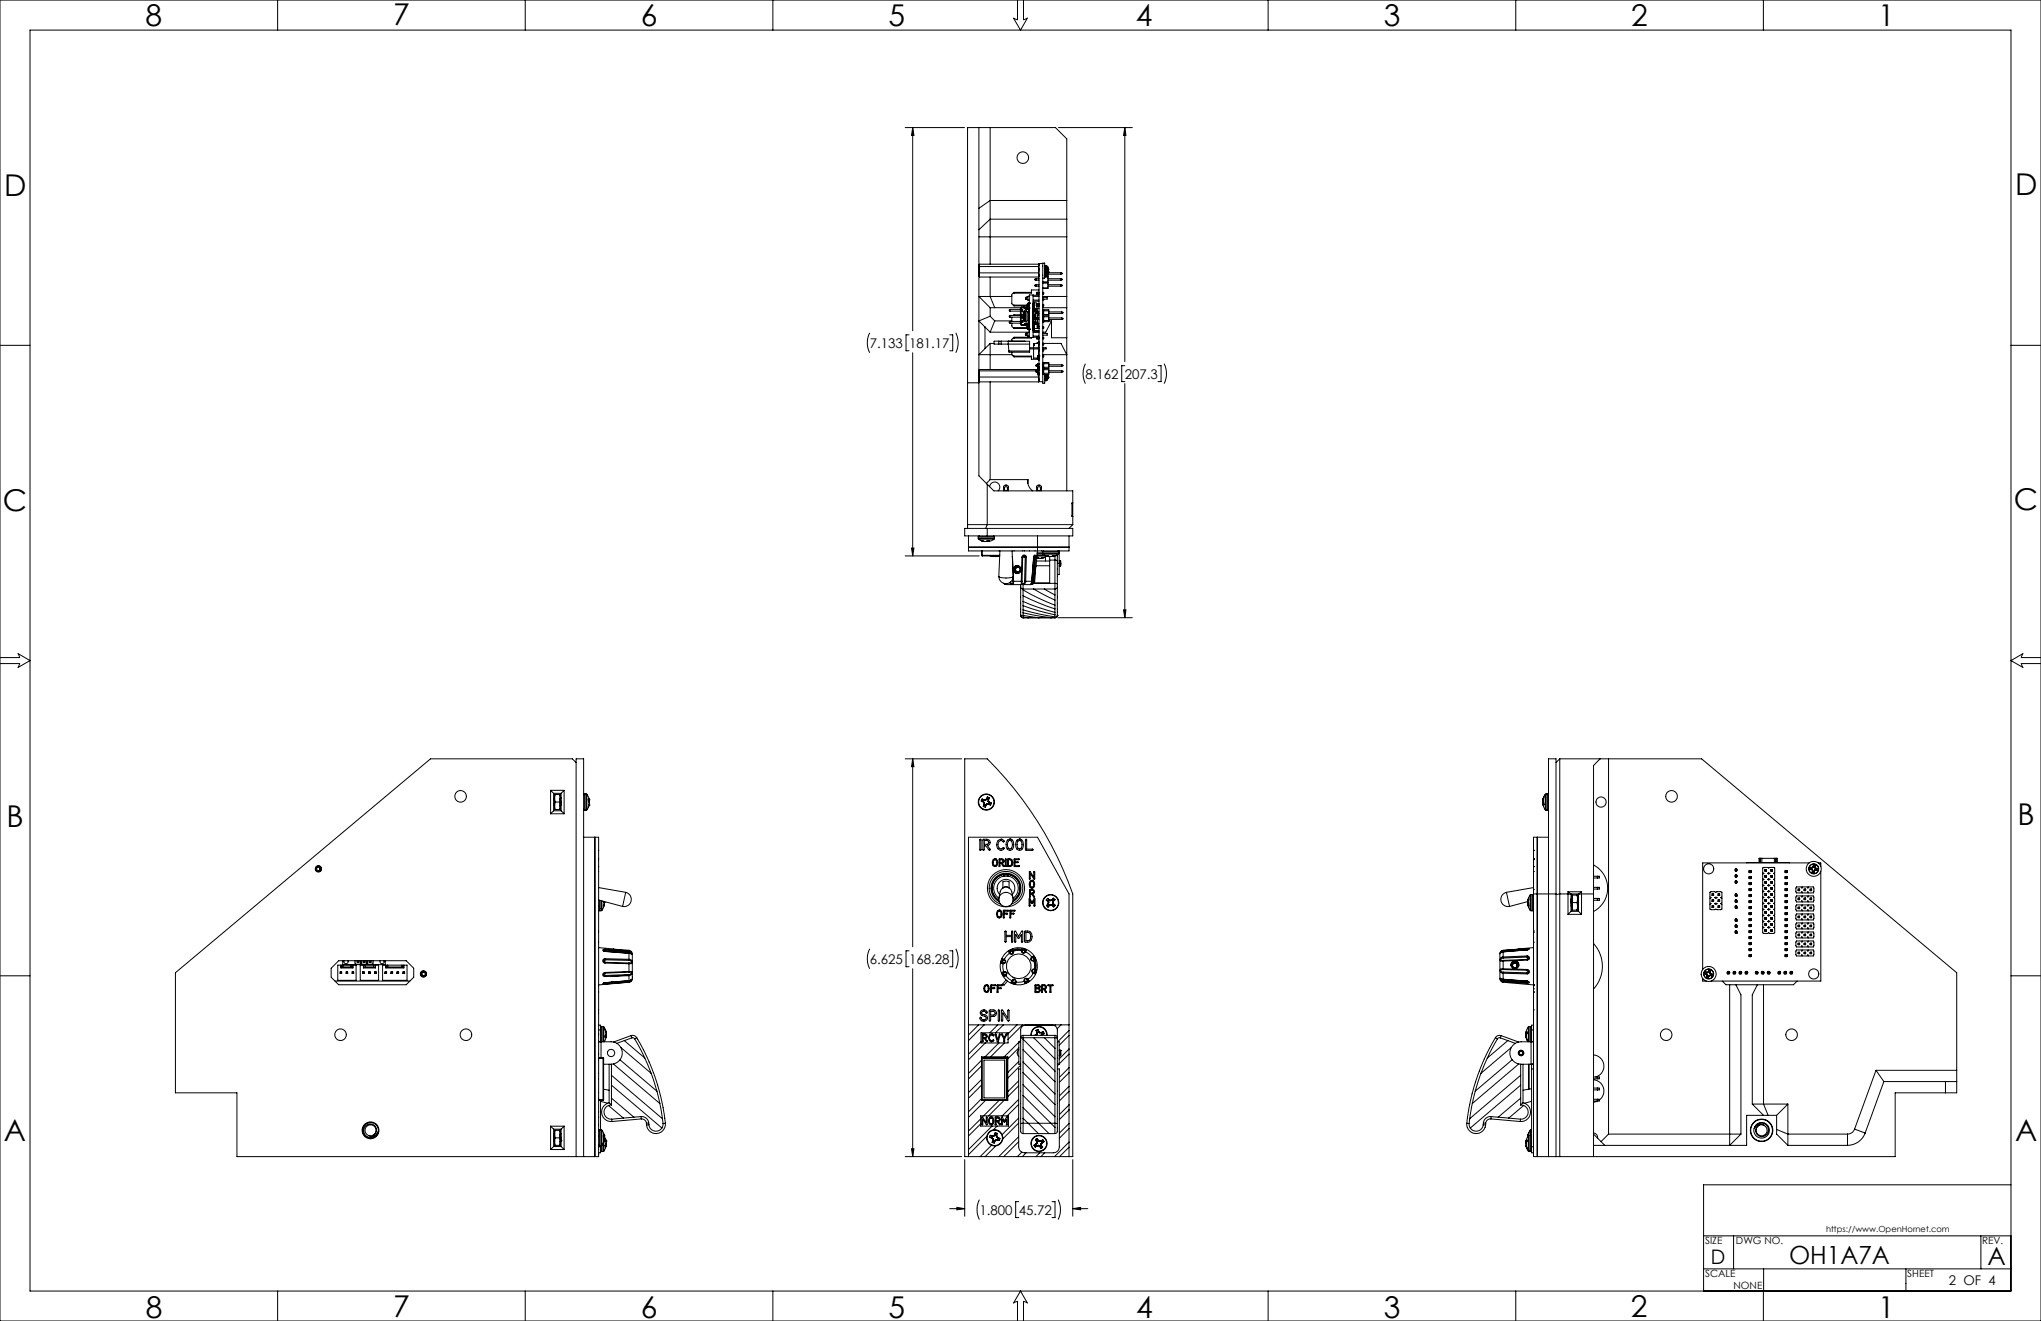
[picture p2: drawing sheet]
<svg xmlns="http://www.w3.org/2000/svg" width="864mm" height="559mm" viewBox="0 0 864 559" stroke-linecap="round" stroke-linejoin="round" font-family="sans-serif">
<defs><g id="words">
<g font-size="12.7">
<text x="61.6" y="10.9">8</text>
<text x="166.4" y="10.6">7</text>
<text x="271.1" y="10.9">6</text>
<text x="375.9" y="10.9">5</text>
<text x="480.7" y="10.9">4</text>
<text x="585.5" y="10.9">3</text>
<text x="690.2" y="11">2</text>
<text x="794.7" y="10.9">1</text>
<text x="1.8" y="83">D</text>
<text x="852.6" y="82.4">D</text>
<text x="852.2" y="215.7">C</text>
<text x="1.1" y="216.3">C</text>
<text x="2.7" y="349.7">B</text>
<text x="853.7" y="349.1">B</text>
<text x="1.6" y="482.7">A</text>
<text x="852.6" y="482.5">A</text>
<text x="61.7" y="557.6">8</text>
<text x="166.4" y="557.2">7</text>
<text x="271.2" y="557.6">6</text>
<text x="376" y="557.6">5</text>
<text x="480.7" y="557.6">4</text>
<text x="585.6" y="557.6">3</text>
<text x="690.1" y="557.2">2</text>
<text x="794.7" y="557.6">1</text>
</g>
<g font-size="10.6">
<text x="757" y="534.8">OH1A7A</text>
<text x="840.9" y="535.3">A</text>
</g>
<text font-size="8.5" x="723.9" y="534.7">D</text>
<g font-size="5.6">
<text x="368" y="147.1">7.133</text>
<text x="384.6" y="147.1">181.17</text>
<text x="459.3" y="160.2">8.162</text>
<text x="475.9" y="160.2">207.3</text>
<text x="368" y="407.7">6.625</text>
<text x="384.7" y="407.7">168.28</text>
<text x="414.4" y="513.8">1.800</text>
<text x="431.1" y="513.8">45.72</text>
<text x="824.6" y="543.6">2 OF 4</text>
</g>
<g font-size="4.2">
<text x="721.5" y="526.2">SIZE</text>
<text x="734.5" y="526.2">DWG NO.</text>
<text x="838.7" y="526.1">REV.</text>
<text x="721.5" y="540.3">SCALE</text>
<text x="733.5" y="545.3">NONE</text>
<text x="807" y="540.3">SHEET</text>
</g>
<text font-size="3.5" x="772.7" y="521.2">https://www.OpenHornet.com</text>
</g></defs>
<g fill="none" stroke="#000" stroke-width=".42">
<path d="M0 0h863.6v558.8h-863.6zM12.7 12.7h838.2v533.4h-838.2zM117.5 0v12.7M222.2 0v12.7M327 0v12.7M430.5 0v8.4l-1.7-.7 3 5 2.9-5-1.6 .7v-8.4M536.6 0v12.7M641.4 0v12.7M746.1 0v12.7M383 54h25.1M386.2 54l.5 3.3h-1zM386.2 54v85.9"/>
<path d="M414.2 54v147.3l3.5 3.6M419 54v38.7M447.9 54h31.2M475.9 54l.5 3.3h-1zM475.9 54v99M419 92.7v19.1M419 92.7l-4.8 4.5M419 92.7h32.4M451.4 92.7v7.5M451.4 92.7v-34l-4.8-4.7h-37.2v169.5M451.4 84.8h-32.4l-4.8 3.3M414.2 113.7h.1"/>
<path d="M414.2 115.3h.1M414.2 100.2h37.2M414.2 116.3l.2 .9M414.2 114.1l.2 1.3M414.2 114.1v2.2M414.2 112.3l.2 .4M414.2 112.3v1.8M414.2 112.3l.2-.5h25l.2 .4-.2 .5M414.2 116.3l.1 .8M414.3 111.9l-.1 .4M414.4 117v.2M414.4 112.7l-.2 1.4"/>
<path d="M414.4 117.2h25M414.4 115.4l-.2 .9M414.4 115.4h25M414.4 112.7h25M419 117.2v8.2l1.9 4.8M438.4 117.9v.6M438.4 117.9l-.6 .2 .6 .4M438.4 118.5h1.2M438.4 117.9h1.2M439.4 115.4l.2 .8-.2 1M439.4 112.7l.2 1.1-.2 1.6M439.5 111.9l.1 .2"/>
<path d="M439.6 116.9l-.2 .3M441.2 111.5l.8-.2v6.4h-.8M441.2 111.5v50M441.2 111.5h-1.6v50h1.6M441.2 119.5h2.2M441.2 119.8h2.2M441.2 119.2h2.2M442 116.3l.3 .3M442 117.2h1.4M442 116.7h1.4M442 116.9h1.4M442.3 112.4l-.3 .2"/>
<path d="M442.3 112.4v4.2M442.3 116.6h.4M442.3 112.4h.4M442.7 112.4l.2 .1M442.7 112.4v4.2M442.9 116.5l-.2 .1M442.9 112.5l.4 .5M442.9 112.5v4M443.3 116l-.4 .5M443.3 113h.1M443.3 113l.2 .6M443.3 114.4l.2 .4"/>
<path d="M443.3 114.7h.1M443.4 115.6v6.4h-2.2M443.4 116h5.5M443.4 118.5h5.5M443.4 117.9h5.5M443.4 115.3h.1M443.4 115.4h5.5M443.5 114.2l-.2 .1M443.5 113.6v.3M443.5 113.9h.1M443.5 113.9l-.2-.1 .2 1M443.5 114.8v.4"/>
<path d="M443.5 115.2l-.2 .8M443.5 115.4l-.2 .6M443.5 113.6h.1M443.5 114.2h.1M443.5 115.2h.1M443.5 115.3v.1M443.5 113.9h-.2M443.5 114.2h-.2h.2M443.5 115.1h.1M443.5 114.1v.1M443.5 114v.1M443.5 113.9v.1"/>
<path d="M443.5 115.2v.1M443.5 114h-.2M448.9 115.4v.6M448.9 117.9v.6M448.9 115.4l.5 .2-.5 .4M448.9 117.9l.5 .2-.5 .4M451.4 100.2v107.4M416.8 138.3v9.2M419 133.8l-4.8 1.9 4.8 4.8M419 130.2v3.6M419 133.8l1.9 1.9M419 130.2h12.9"/>
<path d="M420.9 135.7l-1.9 4.8M420.9 135.7h7.2M427.3 130.9h4.5M427.3 136.7h4.5M427.3 134.2h4.5M427.3 130.9v.7M427.3 133.4v.8M427.3 136v.7M427.3 133.4h4.5M427.3 130.9l-.3 .3 .3 .4M427.3 133.4l-.3 .3 .3 .5M427.3 136l-.3 .2 .3 .5"/>
<path d="M427.3 136h4.5M427.3 131.6h4.5M428.1 136.7v1.3l.8 .6M428.1 125.4h-13.9l4.8 4.8M428.2 134.2l-.1 1.8M428.9 124l-.8 .6v3.8l.8 .7M428.9 129.1l.2 .3M428.9 133.4h.1M428.9 138.6l.2 .3M428.9 138.6h6l-.1 .6M428.9 129.1h5.5M429.1 123.7v.3"/>
<path d="M429.1 129.1v.3M429.1 133.2v.2M429.1 138.6v.3M429.1 123.7l-.2 .3M429.1 123.7h7.3M429.1 133.2l-.2 .2M429.1 133.2h2.7M429.1 129.4h5.3M429.1 138.9h5.6M432.1 133h.1M432.1 134.6h.1M432.1 131.2h.4"/>
<path d="M432.1 136.1h.2M432.1 131.5h.2M432.1 131.4h.2M432.1 136.4h.4M432.1 135.8h.4M432.1 131.8h.4M432.1 136.2h.2M432.1 133l.3 .1M432.2 130.3l1.1-.1 .7 .6 1.2 .3v5.4l-1.2 .2-.7 .6-1.2-.2zM432.3 136.2v.2M432.3 131.5v.3M432.3 131.4v.1"/>
<path d="M432.3 136.1v.1M432.3 135.8v.3M432.3 131.2v.2M432.4 133.1h.1M432.4 134.5h.1M432.4 133.1v1.4M432.4 134.5l-.3 .1M432.5 131.8h.1M432.5 131.2h.1M432.5 136.4h.1M432.5 135.8h.1M432.5 131.2v.6"/>
<path d="M432.5 135.8v.6M433.1 135.2v.4M433.1 132.8l-.1 .4h.3M433.1 134.4l-.1 .4h.3M433.1 132.8l.2 .4M433.1 134.3l.2 .5M433.1 135.1v.5M433.1 135.1h.2M433.1 132.4h.2M433.1 132.8h.2M433.1 134.3h.2M433.1 134h.2"/>
<path d="M433.1 135.6h.2M433.2 129.9l.5 .3M433.3 132h-.3l.1 .4M433.3 133.6h-.3l.1 .4M433.3 131.9l-.2 .5M433.3 133.5l-.2 .5M433.4 131.6l1-.1 .5 .5v3.6l-.5 .5-1.1-.2zM433.6 131.9h.5v.5h-.5zM433.6 132.8h.5v.4h-.5zM433.6 133.5h.5v.5h-.5zM433.6 134.3h.5v.5h-.5zM433.6 135.1h.5v.5h-.5z"/>
<path d="M433.6 132h.3M433.6 133.2h.3M433.6 134.8h.3M433.6 133.6h.3M433.7 130.2l.4 .4h1.1l.3 .6M433.7 137.3l1.6 .1M433.9 131.9v.5M433.9 132.8v.4M433.9 133.5v.5M433.9 134.3v.5M433.9 135.1v.5M434 126.4l.2 .2"/>
<path d="M434.1 125.8l-.2 .2 .2 .5M434.1 125.8v.2M434.1 126.3v.2M434.1 126.5h.5M434.1 125.8h.5M434.2 126.6l.7 .3M434.2 125.7l-.2 .2M434.2 125.7v.1M434.2 126v.4M434.2 126.5v.1M434.4 137.6v.9l.4 .1M434.4 129.1v.8"/>
<path d="M434.7 139.2h.1M434.8 137.7l.2 .1M434.8 137.9l.4 .2M434.8 138.3l.2 .1M434.8 138.5l.2 .1M434.8 129.5h.4M434.8 137.6l-.1 1.6M434.8 138.1h.1M434.8 139.2h.1M434.8 139.2h.4M434.9 129l-.5 .1M434.9 126.9l.6 .2"/>
<path d="M434.9 125.4l-.7 .3M434.9 125.4v1.5M434.9 129.9l.3-.1-2.9 .1-.4 .3-.1 6.8 .5 .6 2.9 .1M434.9 137.7h.1M434.9 138.3h.1M434.9 137.6l.1 .1M435 129.5l-.2 .1M435 129.2l-.2 .1M435 128.9l-.2 .2M435 128.9v.3M435 129.3v.4M435 129.9h.1"/>
<path d="M435 137.8v.5M435 138.4v.2M435 129.7h.2M435 128.9h.2M435 137.8l.2 .1M435 129.2h.2M435 138.4h.2M435 138.6l.2 .1M435 129.3h-.1M435 137.7l.2 .1M435 129.3h.2M435 138.3h.2"/>
<path d="M435.2 137.1l.3 .2M435.2 130.2l.3 .2zM435.2 129.9l.1 .3M435.2 129.9l.3 .4M435.2 138.6l.3 .6M435.2 129v.9M435.2 130.4v.2M435.2 136.9v.2M435.2 137.7v.9M435.2 128.3v.2M435.2 138.9v.7h.3M435.3 139.1l.1 .1"/>
<path d="M435.3 137.4l-.1 .3M435.3 130.2h-1.6M435.3 139.1h.1M435.3 130.2h.1M435.3 128.4v.2M435.3 138.9v.2M435.3 128.4h.1M435.4 128.4l-.3 .5M435.4 139.3l.1 .1M435.4 128.3l-.1 .1M435.4 128.3h-.7l.1 1.6 .2-.2M435.4 128.4v.1"/>
<path d="M435.4 139.2l.1 .1M435.4 139.1v.1M435.4 139.3h.1M435.4 128.3h.1M435.4 128.3v.1M435.4 139.2v.1M435.4 137.3l-.1 .1M435.5 128.2l-.1 .1M435.5 139.4h.1M435.5 128.2h.1M435.5 134.3h.1M435.5 136.4l-.4 .6h-1l-.9 .6"/>
<path d="M435.5 130.3h.1M435.5 128.3l-.3 .7M435.5 128.3h.1M435.5 137.2h.1M435.5 139.2h.1M435.5 128.3l-.1 .1M435.5 139.3h.1M435.5 139.3v.1M435.5 139.2v.1M435.5 135.1h.1M435.5 133.2h.1M435.5 132.8h.1"/>
<path d="M435.5 134.8h.1M435.5 134h.1M435.5 133.5h.1M435.5 132h.1M435.5 131.2h.1M435.5 136.4h.1M435.5 135.6h.1M435.5 136.6h.1M435.5 136.8h.1M435.5 130.9h.1M435.5 130.7v.2M435.5 130.7h.1"/>
<path d="M435.5 125.3l-.6 .1M435.5 137.2v.1M435.5 137.3l-.3 .4M435.5 124.8h1.6v18h-1.6zM435.5 132.4v.1M437.1 131.2h.1M437.1 136.3h.1M437.1 137.3h.1M437.1 138.9h.1M437.1 139h.1M437.1 138.9v.1M437.1 137.5h.1"/>
<path d="M437.1 138.7h.1M437.1 137.3l.1 .1M437.1 134.8h.1M437.1 134.8v.1M437.1 134.9h.1M437.1 136.2h.1M437.1 134.8l.1 .1M437.1 131.7h.1M437.1 131.6h.1M437.1 131.6v.1M437.1 131.8h.1M437.1 131.6l.1 .1"/>
<path d="M437.1 139.7h.1M437.1 139.6v.1M437.1 128.6h.1M437.1 128.6v.1M437.1 128.7h.1M437.1 130.1h.1M437.1 130.2h.1M437.1 130.1v.1M437.1 128.8h.1M437.1 128.6l.1 .1M437.1 133.1h.1M437.1 134.5h.1"/>
<path d="M437.1 133h.1M437.1 133v.1M437.1 134.7h.1M437.1 134.5v.2M437.1 134.4h.1M437.1 133l.1 .1M437.1 130.9h.1M437.1 130.9l.1 .2M437.1 136.5h.1M437.1 130.9v.3M437.1 136.3v.2M437.1 126.9h2.5"/>
<path d="M437.1 127.4h2.5M437.1 125.4h2.5M437.1 124.9h2.5M437.1 139.9h2.5M437.1 128.2l.1 .5M437.2 134.8h.1M437.2 131.2h.1M437.2 134.6h.1M437.2 131.1l-.1 .1M437.2 136.4h.1M437.2 136.5h.2M437.2 136.7h.2"/>
<path d="M437.2 136.8h.1M437.2 131.2l-.1 .4M437.2 131.1h.2M437.2 130.7h.1M437.2 130.8h.2M437.2 128.5l.1 .1M437.2 137.4v.1M437.2 138.8l-.1 .1M437.2 136.3l-.1 .2M437.2 130.1l.1 .4 .8 .1v.5M437.2 130.5l.8 .2M437.2 136.7h.1"/>
<path d="M437.2 136.5h.1M437.2 131.1h.1M437.2 130.8h.1M437.2 136.3h.4M437.2 136.5v.9M437.2 137.4l.3 .2M437.2 139.6h.4M437.2 137.2h.1M437.2 130.4h.1M437.2 138.7v.1M437.2 136.2v.1M437.2 134.9h.1"/>
<path d="M437.2 131.7v.1M437.2 131.7h.1M437.2 130.1h.1M437.2 130.1l-.1 .1M437.2 128.7v.1M437.2 134.4v.1M437.2 134.5l-.1 .1M437.2 133.1h.1M437.2 131.8h.1M437.2 139.5v.1M437.2 133.1h.4M437.2 128.8h.4"/>
<path d="M437.2 138.8l2.4 .2M437.2 134.4h.4M437.2 128.8v1.3M437.2 134.5v1.7M437.2 137.5v1.2M437.2 137.5l.2 .2M437.2 130.1h.4M437.2 134.5h.4M437.2 136.2l.7 .2M437.2 136.2h.1M437.3 128.6h.1M437.3 139.5h.3"/>
<path d="M437.3 136.4l.1 .1M437.3 136.8h.1M437.3 130.4h.1M437.3 130.7l.1 .1M437.3 131.2h.1M437.3 137.2h.2M437.3 136.4h.2M437.3 130.7h.2M437.3 136.4l.2 .1M437.3 137.2h.1M437.3 131.2h.2M437.3 136.8h.2"/>
<path d="M437.3 130.4h.2M437.4 128.6h.1M437.4 128.6v.1M437.4 136.7l-.1 .1M437.4 136.5h.1M437.4 130.2l-.1 .2M437.4 131.1l-.1 .1M437.4 130.2l-.2 .9M437.4 130.1v.1M437.4 130.8v.3M437.4 136.5v.2M437.4 137.7l.2 .1"/>
<path d="M437.4 138.5l.1 .1M437.4 138.5l-.2 .2M437.5 137.2h.1M437.5 136.4h.1M437.5 136.8h.1M437.5 136.4v.4M437.5 137.2v-.3v.4M437.5 130.4h.1M437.5 130.7h.1M437.5 131.2h.1M437.5 130.1v.3M437.5 130.7v.5"/>
<path d="M437.5 137.6l.2 .2M437.5 137.6l-.1 .1M437.5 138.6l-.3 .2M437.6 136.3h.1M437.6 136.7h.1M437.6 137h.1M437.6 130.7h.1M437.6 130.4h.1M437.6 131.1h.1M437.6 130.9l.2 .2M437.6 138.4h.1M437.6 137.8v.6"/>
<path d="M437.6 138.4l-.2 .1M437.6 139l-.5 .6M437.6 136.3v1M437.6 139l-.5 .7M437.7 137.8h.1M437.6 139.5h.1M437.6 139.5v.1M437.6 130.1h.1M437.6 128.8h.1M437.6 128.7v.1M437.6 128.7l.1 .1M437.6 134.4h.1"/>
<path d="M437.6 133.1h.1M437.6 134.4v.1M437.6 128v.6M437.6 128.8v2.4M437.6 133.1v1.3M437.6 139v.5M437.6 128l-.5 .1M437.6 128h.1M437.7 137.8v.6M437.7 138.4l-.2 .2M437.7 128.6v.7M437.7 128.6l-.5 .1"/>
<path d="M437.7 139.5l-.1 .1M437.7 134.4l-.1 .1M437.7 128l1 .2 .1 3M437.7 128v.7M437.7 128.8v1.8M437.7 130.7v.4M437.7 133.1v1.3M437.7 139v.5M437.9 131.1v5.3M437.9 136.4h.4M437.9 131.1l-.7 .1v3.2M437.9 131.1h.4"/>
<path d="M438 130.7h.1M438 136.4v.3l-.8 .2M438 130.8v.3M438.1 136.4v.4l-.9 .2v.4M438.2 132.4l.5 .2M438.2 134.9l.5 .2M438.3 131.1l.7 .1v.7M438.3 131.1v5.3M438.4 120.4v.7M438.4 120.4l-.6 .3 .6 .4M438.4 121.1h1.2M438.4 120.4h1.2"/>
<path d="M438.5 136.3v1M438.5 136.7h.4M438.5 137.2h.4M438.6 137.2v.1M438.7 124.3h.9M438.7 129.4h.4M438.7 128.7h.4M438.7 130.4h.9M438.7 131.9v.7M438.7 134.5v.6M438.7 132.6h.9M438.7 131.9h.9"/>
<path d="M438.7 131.9l-.5 .2M438.7 134.5h.9M438.7 135.1h.9M438.7 134.5l-.5 .2M438.8 131.2h.1M438.9 137.2h.1M438.9 137.8l.5 .5M438.9 137.5l.2 .1M438.9 136.7h.1M438.9 138h.1M438.9 137.8h.1M438.9 138.2h.1"/>
<path d="M438.9 138.5h.1M438.9 138.1h.1M438.9 139h.1M438.9 137.3h.1M438.9 136.2v2.8M438.9 138.3h.7M438.9 138.9h.7M438.9 137.3h-1.7M439 132.6v1.9M439 135.1v1.1l-.7 .2M439 133.2l.6 .1M439.1 137.5l.5 .6"/>
<path d="M439.2 128.5v1.2M439.2 129.7h.3M439.2 128.5h.3M439.5 132.6l-.5 .2M439.5 129.7h.1M439.5 128.5h.1M439.5 128.5v1.2M439.6 129.4h.1M439.6 128.7h.1M439.6 123.6h-.9v.8h.9M439.6 137l-.7 .2M439.6 122.7h-3.2v1.3h-7.5"/>
<path d="M441.2 133.5h2.6M441.2 136.4h.3M441.2 133.9h.4v1.8h-.4M441.2 130.2h10.2M441.2 125.4h10.2M441.2 125.8h1.9v.7h-1.9M441.2 138.3h.3M441.2 124.3h.3M441.2 123.7h.3M441.2 131.4h.4v1.7h-.4M441.2 126.9h.3M441.2 129.4h.3"/>
<path d="M441.2 128.8h.3M441.2 138.9h.3M441.2 131h2.6v5.1h-2.6M441.2 132.6h.4M441.2 131.9h.4M441.2 134.5h.4M441.2 135.1h.4M441.2 121.8h2.2M441.5 123.7v.6M441.5 126.5v.4M441.5 128.8v.6M441.5 136.1v.3"/>
<path d="M441.5 138.3v.6M441.6 134h2.2M441.6 135.6h2.2M441.6 131.5h2.2M441.6 133h2.2M441.6 126.5l-.1 .4M441.6 136.1l-.1 .3M443.4 121.1h5.5M443.4 120.4h5.5M443.8 135.7h1.1M443.8 132.6h5.5M443.8 131.9h5.5"/>
<path d="M443.8 134.5h5.5M443.8 135.1h5.5M444.9 135.7l-2.4 4.8h-1.3M444.9 135.7v7.2h6.5M448.9 120.4v.7M448.9 120.4l.5 .3-.5 .4M449.3 131.9v.7M449.3 134.5v.6M449.3 131.9l.5 .2-.5 .5M449.3 134.5l.5 .2-.5 .4M0 146.1h12.7M368 140.8a9.5 9.5 0 0 0 0 8.4"/>
<path d="M384.6 141.6h-1.2v6.8h1.2M386.2 149.2v86M401.8 141.6h1.3v6.8h-1.3M404.4 140.8a9.5 9.5 0 0 1 0 8.4M414.2 158.2h.1M414.2 159.7h.1M414.2 158.2l.2 1.3M414.2 158.2v2.3M414.2 156.6l.2 .3M414.2 156.6v1.6M414.4 159.5l-.2 1M414.4 156.9l-.2 1.3"/>
<path d="M414.4 159.5h25M414.4 156.9h24.2M419 140.5h16.5l-.6 .2M419 145.3l-4.8 4.7h14M419 145.3h1.6M419 145.3v11M422.6 144.3v1.3M423.6 144.3v1.3M426.6 144.4h9v4.6h-8.7v-.5M426.6 144.3l.3 4.2M426.9 148.5h8.7M428.1 149l.1 1.1 .7 .5"/>
<path d="M428.9 143l-.6 .4-.2 .9M428.9 150.6l.2 .4M428.9 150.6h7.5v1.4h3.1M429.1 142.7v.3M429.1 150.6v.4M429.1 142.7h6.4M429.1 142.7l-.2 .3M429.1 151h7.3M433.6 144.4l-13-.1v1.3h15M434 141.7l.2 .1M434.1 141l-.2 .3 .2 .5M434.1 141v.3"/>
<path d="M434.1 141.5v.3M434.1 141.8h.5M434.1 141h.5M434.2 141.8l.7 .3M434.2 141l-.2 .1M434.2 141h.1M434.2 141.2v.4M434.2 141.8h.1M434.9 142.1l.6 .2M434.9 140.7l-.7 .3M434.9 140.7v1.4M435.6 147.6h4"/>
<path d="M435.6 147.1h4M436.4 142.8v.2h-7.5M437.1 142.2h2.5M437.1 142.7h2.5M437.1 140.1h2.5M437.1 140.6h2.5M437.3 147.1v-1.8h2.2v1.8M437.3 147.6v3.9h1.8M437.7 145.3v.8h-.4M438.7 142.7v.6h.9M438.7 154.3v.6M438.7 156.8v.7"/>
<path d="M438.7 156.8h.9M438.7 154.3l-.5 .2 .5 .4M438.7 156.8l-.5 .2 .5 .5M438.7 154.9h.9M438.7 154.3h.9M438.7 157.5h.9M438.8 145.2l-.1 .1M438.8 151.5l.8 1M439 145.2v.1M439 151.5l.1 .1M439 145.2h.6M439.1 157.5l.1 1"/>
<path d="M439.1 150.6h.1M439.1 150.6l.1 1.2M439.1 154.9l.1 .3M439.1 156.3h-24.7l-.2 .3M439.2 154l-.1 .3M439.2 155.6l-.1 1.2M439.2 150.6h.1M439.2 158.5h.3M439.2 150.6v1.2M439.2 154v.3M439.2 154.9v.3M439.2 155.6v1.2"/>
<path d="M439.2 157.5v1M439.2 151.8h.3M439.2 150.6h.3M439.2 155.2h.3M439.2 154h.3M439.2 155.6h.3M439.4 147.1v.5M439.4 159.5l.2 .9-.2 1.1M439.4 151.8l.2 .1M439.5 158.5v-1l-.1 2M439.5 158.5h.1M439.5 151.8h.1"/>
<path d="M439.5 150.6h.1M439.5 155.2h.1M439.5 154h.1M439.5 155.6h.1M439.5 148.4h.1M439.5 147.6v4.2M439.5 154v.3M439.5 154.9v.3M439.5 155.6v1.2M439.5 147.7h.1M439.5 150.3h.1M439.5 145.9h.1"/>
<path d="M439.6 156.5l-.1 .2M439.6 150.6h.1M439.6 151h.1M439.6 144.4l-.8 .9M439.6 144.9l-.6 .3M441.2 148.4h.3M441.2 145.2l7.7 .1 2.5 4.7h-10.2M441.2 141h1.9v.8h-1.9M441.2 142.7h.3M441.2 156.8h.4M441.2 147.1h1.4v.5h-1.4M441.2 153.7h.4v1.8h-.4"/>
<path d="M441.2 156.2h.4v1.8h-.4M441.2 147.7h.3M441.2 150.3h.3M441.2 151h.3M441.2 145.9h.3M441.2 143.3h.3M441.2 153.4h2.6v5h-2.6M441.2 155.9h2.6M441.2 154.9h.4M441.2 154.3h.4M441.2 157.5h.4M441.5 142.7v.6"/>
<path d="M441.5 145.2v.7zM441.5 147.7v.7M441.5 150.3v.7M441.6 156.4h2.2M441.6 157.9h2.2M441.6 153.8h2.2M441.6 155.4h2.2M442 158.4v3.7h-.8v-.6M442.3 158.4v2.6M442.7 158.4v2.6M442.9 158.4v2.5M443.3 158.4l.2 .7"/>
<path d="M443.5 159.6h.1M443.5 158.8l-.2 .1M443.5 159.1v.4M443.5 159.6l-.2 .8 .2-.6M443.5 158.8h.1M443.5 159.1h.1M443.5 159.5v.1M443.5 159.8h.1M443.5 158.8h-.2M443.5 158.6v.2M443.5 158.5v.1M443.5 158.4v.1"/>
<path d="M443.5 159.6v.2M443.5 158.5l-.2 .1M443.8 156.8h5.5M443.8 154.9h5.5M443.8 154.3h5.5M443.8 157.5h5.5M449.3 154.3v.6M449.3 156.8v.7M449.3 154.3l.5 .2-.5 .4M449.3 156.8l.5 .2-.5 .5M459.3 153.8a9.2 9.2 0 0 0 0 8.5M475.9 154.7h-1.3v6.7h1.3"/>
<path d="M490 154.7h1.3v6.7h-1.3M492.5 153.8a9.2 9.2 0 0 1 0 8.5M850.9 146.1h12.7M409.4 161.9h4.8M414.2 160.5l.2 1M414.4 161.5h25M419 161.5v41.4M439.6 161.3l-.2 .2M442 160.8l.3 .2M442.3 161h.4M442.9 160.9l-.2 .1M443.3 160.2l-.4 .7"/>
<path d="M475.9 162.3v99M417.7 204.9l2.8 2.7h33.4v14.3M417.7 204.9v17M418.7 205.9a2.16 2.16 0 0 1 3.1-1.8 2.16 2.16 0 0 1 .5 3.5M419 202.9l-1.6 1.6M419 202.9h15.9M424.6 207.6l.1-1.7a1.05 1.05 0 0 1 1-.7 1.05 1.05 0 0 1 .9 .7l.1 1.7M425.3 207.6l-.2-1.2a.6 .6 0 0 1 .6-.6 .6 .6 0 0 1 .6 .6l-.3 1.2M434.9 202.9a4.8 4.8 0 0 0 2.1 4.7M434.9 202.9v1.6M438.6 207.6v-1.7a1.05 1.05 0 0 1 1-.7 1.05 1.05 0 0 1 1 .7l.1 1.7M439.2 207.6l-.2-1.2a.6 .6 0 0 1 .6-.6 .6 .6 0 0 1 .6 .6l-.2 1.2"/>
<path d="M453.6 213.1l.3-.4h-.3v5.7h.3l-.3-.3M383 235.2h31.3M385.7 231.8h1l-.5 3.4zM409.4 221.9h8.3M409.8 226.7v6.3h42.5v-6.3M409.8 231.5h42.5M413.9 227.7l.2 .4M413.9 227.2h6.9M413.9 227.7h6.9M413.9 227.2v.5M414.1 228.1l2 .9M414.1 228.1h6.5"/>
<path d="M414.4 226.7l-.5 .5M415.3 234.9h.3M415.3 234.9l.3 .3M415.3 233v1.9M415.6 234.9v.3M415.6 235.2h7.4M415.6 233v1.9M415.6 234.9h7.4M416 229l-.8-.3 1.3 .3M416 228.9v.1M416 229h.1M416.1 229l.3 .1"/>
<path d="M416.4 229v.1M416.5 229h.1M416.5 229l.4 .1M416.9 229.1h.1M417.3 229l.4 .1M417.4 229l1.2-.3-.3 .3M417.4 229h.1M417.4 229l-.4 .1M417.7 229.1h.1M417.7 228.8v.3M417.7 221.9h36.2M417.7 223.5h36.2v3.2h-36.2"/>
<path d="M417.7 223.5h-9.5v3.2h9.5M417.7 223.5v3.2M417.7 228.7v.4M417.7 221.9l-.6 1.6M418.2 229l-.5 .1M418.3 229.1h.1M418.3 229v.1M418.3 229h.1M418.3 229l-.1-.3 .1 .4M418.6 229l-.3 .1M418.9 235.2l.4 .1M419 235.2l.6 .2"/>
<path d="M419.2 235.2l.7 .2M419.6 235.4h.1M419.6 235.3v.1M419.6 235.4h.4M419.9 235.4h.1M419.9 235.4h.9M420 235.4h.1M420.3 226.7l.5 .5M420.6 228.1l-1.9 .9M420.8 227.7l-.2 .4M420.8 227.2v.5M420.8 235.4h.1"/>
<path d="M420.8 235.4h.2M420.9 235.3l.1 .1M421 235.4h.1M421 235.4h.3M421.3 235.4h.1M421.3 235.2v.2M421.4 235.2v.2M421.7 235.2v.2M421.7 235.4h-.3M421.7 235.4h.5M421.7 235.4h.1M421.9 235.2l-.2 .2"/>
<path d="M422.2 235.4h.1M422.7 233v.1M422.9 235.1l-.7 .3M423.1 233l-.5 10.8M428.2 233l.5 10.8M428.3 235.3l.5 10.6M429.1 233v.1M430 239.4a1.68 1.68 0 0 0-1 2 1.68 1.68 0 0 0 2.1 1.1M430 239.4h.7M430.1 239.3l-.1 .1M430.7 239.8l.9 .7M430.7 239.8l-1.1 .5"/>
<path d="M430.8 239.8l-.6 .2M432.4 235.7a.94 .94 0 0 1 .9-.9 .94 .94 0 0 1 1 .9M432.4 235.7l-.3 10.2M432.7 235.7l.5-.6 .6 .6M432.7 235.7h-.3M432.7 235.7h1.1M432.7 235.7l-.2 10.2M432.8 233v.1M433.5 233v.1M433.8 235.7h.5M433.8 235.7l-.3 10.2M434.3 235.7l-.3 10.2"/>
<path d="M435.6 233v.1M437.3 235.7l.5-.9 .3 .1 .1 .8M437.3 235.7h.1M437.3 235.7l-.8 10.2M437.4 235.7l-.8 10.2M437.4 235.7h.4M437.8 235.7l-.2-.6-.2 .6M437.8 235.7h.4M437.8 235.7l-.7 10.2M437.9 233v.1M438.2 235.7l-.8 10.2M438.4 239.3h5.7"/>
<path d="M438.6 237.3h5.5M438.7 236.1h.1M438.7 236.2h.1M438.7 235.8h.5M438.7 236.1v.1M438.7 236.1v-.3v.4M438.7 235.9l.5 .3M438.7 235.2h4.1M438.8 234.9h3.2M438.8 234.3h2.4M438.9 233.9h2.2M438.9 233l-.5 6.4"/>
<path d="M439 226.7v6.3M439.2 236.2h.1M439.2 235.8l.4 .4M439.2 235.8v.4M439.3 235.9v.3M439.6 236.2h-.3M440.5 236.1l1.4-.3-1 .4M440.5 236.1l-.9 .1M440.5 236.2h.1M440.5 236.1v.1M440.7 233v.1M440.9 236.2h-.3"/>
<path d="M440.9 236v.2M441.1 234.1l.2 .3M441.1 234.1h6.9M441.1 233.5h6.9M441.1 233.5v.6M441.3 234.4l2.3 1M441.3 234.4h6.6M441.6 233l-.5 .5M442.3 235.6l.1 1.7M442.9 235.2l-1.9 .9M443.3 235.1l.7 .3M443.3 235.1h-.6l.7 .3"/>
<path d="M443.4 235.4h.1M443.4 235.4h.2M443.4 235.1v.3M443.6 235.4h.1M443.6 235.2v.2M444 235.4h.1M444.1 235.4h.5M444.1 235.4v1.5M444.1 236.9v9.7h-6.5M444.1 236.9h2.3M444.6 235.4h.1M444.7 235.4h.1"/>
<path d="M445 235.4h-.4M445 235.4h.1M445 235.4l1.4-.3-.6 .3M445.1 235.4h-.4M445.1 235.3v.1M445.1 235.4l.5-.2v.2M445.6 235.4h.1M445.7 235.4h-.1M445.7 235.4h.1M445.7 235.1l.1 .3M446.4 236.9l1 .4M446.4 235.2v1.7"/>
<path d="M446.4 236.9v9.9M447.3 234.8l.1 .5M447.4 238.3v8.8M447.4 234.7v3.6M447.4 238.3h.8M447.6 233l.4 .5M447.9 234.4l-2.3 1M448 234.1l-.1 .3M448 233.5l.2 .6M448 233.5v.6M448 234.1h.2M448.2 239.3l.2 .2"/>
<path d="M448.2 238.3v4.8h-.8M448.2 234.1v4.2M448.2 233.9h.1M448.2 233v.9M448.4 237.1l.4 .2M448.4 237.1l-.2 .2M448.4 239.5h.1M448.4 237.1h.1M448.4 237.1v2.4M448.8 239.3l-.4 .2M448.8 237.3v1.7M448.8 238.5v.8"/>
<path d="M448.8 237.3v1.2M448.8 238.5h.1M448.8 238.2v1.1M453.9 221.9l-1.6 1.6M422.6 243.8a3 3 0 0 0 3.1 3.1 3 3 0 0 0 3-3.1M422.6 243.8a7.2 7.2 0 0 0 6.1 0M424.8 246.8l.8 .4-.3-.4M428.5 244.8l.1 1.1M428.6 245.9h.1M428.6 245.9h.2M428.6 246l-.2 .8-.5-.1-.3-.5M428.6 245.9v.2"/>
<path d="M428.8 245.9h3.3M428.8 245.9a.89 .89 0 0 1-.4 1.3 .89 .89 0 0 1-1.2-.7M429.5 241.4l1 .7M429.5 241.4h.1M429.6 240.3l-.1 1.1M429.6 240.3h.2M429.6 241.4l.5 .4M429.7 240.8l.4 1M429.7 240.8l-.1 .6M429.8 240.3l-.1 .5M430.1 241.8l.7 .1M430.1 241.8l.5 .3"/>
<path d="M430.2 240l-.5 .8M430.2 240h.9M430.2 240l-.4 .3M431.5 241.6l-1 .5M431.6 240.5l-.1 1.1M431.9 247.1v1.2M431.9 248.3l.3 .6 .7 .3M431.9 248.3v12M432.1 245.9a1 1 0 0 0 1 1.3 1 1 0 0 0 .9-1.3M432.1 245.9h.4M432.2 240.5v.8M432.5 245.9l.3 .9 .6-.2 .1-.7"/>
<path d="M432.9 249.2v.4M432.9 249.6l6.6 3.4 6.9 3M432.9 249.6v2.4M432.9 252v2.4M432.9 254.4v1.8M432.9 256.2v1.8M432.9 258v1.2M432.9 259.2v1.1M432.9 252l6.6 3.1 6.9 2.5M432.9 254.4l6.6 2.6 6.9 2M432.9 256.2l6.7 2.2 6.8 1.7M432.9 258l6.7 1.7 6.8 1.2"/>
<path d="M432.9 259.2l11.7 2.1M432.9 247.3v1.9M432.9 249.2h13.5M433.5 245.9h.5M434 245.9h2.5M436.5 245.9l-.3 1.3a1.46 1.46 0 0 0 1.2-1.3M436.5 245.9h.1M437.1 245.9h.3M437.1 245.9l-.3 .7-.4 .2M437.4 249.2l9 4.7M437.4 245.9h.4M437.4 246.8h9"/>
<path d="M437.8 245.9a1.69 1.69 0 0 1-2.3 1.4h-9.6l-1.2-.6M438.1 242.4l.2-3.1a4.4 4.4 0 0 0-.3 3.3l-.2 3.3M441.9 249.2l4.5 2.5M446.4 246.8v2.4M446.4 246.8l1 .3M446.4 259v1.1M446.4 257.6v1.4M446.4 256v1.6M446.4 253.9v2.1M446.4 251.7v2.2M446.4 249.2v2.5M447.4 247.1v1.2"/>
<path d="M447.4 248.3l-.3 .6-.7 .3M447.4 248.3v12M475.4 258h1l-.5 3.3zM0 278.2h8.3l-.7-1.7 5.1 2.9-5.1 3 .7-1.7h-8.3M431.9 260.3l.3 .7 .7 .3M431.9 260.3l.4 .8 .6 .2M431.9 260.3h.1M432.9 260.3v.7M432.9 261v.3M432.9 260.3l6.6 1M432.9 261.3h.1M432.9 261.3h13.5"/>
<path d="M432.9 261l2.1 .3M446.4 260.9v.4M446.4 260.1v.8M446.4 261.3h.1M447.4 260.3l-.3 .7-.7 .3M447.4 260.3l-.4 .8-.6 .2M447.4 260.3h.1M447.6 261.3h31.5M863.6 278.2h-8.4l.8-1.7-5.1 2.9 5.1 3-.8-1.7h8.4M233 334.3v9.9M233 334.3h5.7M233 334.3l1.2 1.3"/>
<path d="M234.2 335.6v7.4M234.2 335.6h3.2M234.5 337.8l-.3 .2M234.5 337.8l.2 1.9M234.7 337.7l.2 1.6M234.7 337.7v3.2M234.9 339.3l-.2 1.6M234.9 336.1l-.2 1.6M234.9 336.1h-.2v1.6M234.9 339.3h1.8M234.9 336.1h1.8M236.7 339.3l.3 1.6"/>
<path d="M236.7 336.1l.3 1.6M236.7 336.1h.3v1.6M237 337.7l-.3 1.6M237 337.7v3.2M237 338l.1 .1M237 338h.1M237.1 338.1l.3 2.4-.3 .5M237.1 338.1l.3 2M237.4 337.5h.1M237.4 337.5l-.3 .5M237.4 335.6v7.4M238.7 334.3v9.9"/>
<path d="M238.7 334.3l-1.3 1.3M243.8 322.6l-1.6-1.6h-60l-108 90.5v50.8h26.1v27h153v-135.1h-6.4M247.4 335.8l-.5 .5M247.4 335.8v6.9M247.4 335.8h.6M248 335.8l.3 .2M248 335.8v6.9M248.3 336l.9 1.9M248.3 336v6.5M249 338.9h.3M249.3 338.4v.5M249.3 338v.3"/>
<path d="M249.3 338.3h.1M249.3 338.3l-.3-.3 .3 1.2M249.3 339.3v.3M249.3 338h.1M249.3 339.2v.1M249.3 338.9v.4M249.3 338.9h.1M249.3 339.7v.4M249.3 339.7h.1M249.3 338.3l-.3 .1h.3M383 321h23.9M386.2 321l.5 3.3h-1z"/>
<path d="M386.2 321v79.5M408.2 321h9.5a152.2 152.2 0 0 1 36.2 57.1v111.2h-45.7zM415.2 338.8l.8 .4M415.2 338.8l.5 .1M415.6 338l.9 .3M415.6 338l-.4 .8M415.6 338l.4 .3M415.7 338.9l.4 .2M416 338.3l-.3 .6M416 339.2l.1 .1M416 338.3l.4 .2M416.1 339.3l.3 .3"/>
<path d="M416.1 339.1h.1M416.1 339.1v.2M416.2 339.1l.4 .5M416.4 339.6v.5M416.4 338.5h.1M416.4 339.6h.2M416.5 338.3h.1M416.5 338.5h.5M416.5 338.3l-.1 .2M416.5 338.3h.4M416.5 338.3v.2M416.6 339.6v.6"/>
<path d="M416.9 338.3l.1 .2M417 338.3h-.1M417 338.3l.1 .2M417.1 338.5h-.1M417.4 338l-.4 .3M417.4 338h.1M417.4 338l.1 .1M417.5 338.1l-.4 .4M417.5 338.1h.1M417.7 337.7l.6 .3M417.7 337.7l-.2 .4M417.8 337.1l.8 .4"/>
<path d="M417.8 337.1l-.4 .9M417.8 337.1l-.1 .6M418.1 338.9l.4 .6M418.1 338.9h.2M418.1 338.3l.2 .1M418.1 338.4v.5M418.1 338.3v.1M418.3 338.9h.1M418.3 338.9l.3 .4M418.3 338.4v.5M418.3 338.4h.1M418.3 338l-.2 .3"/>
<path d="M418.5 339.5l.4 .1M418.6 339.3l.9 .4M418.6 339.3l-.1 .2M418.6 337.5l-.3 .9M418.6 337.5l-.3 .5M418.9 339.6l-.2 .6M418.9 339.6l.6 .1M419.5 339.7l-.4 .9M652.9 338.9v.4M652.9 338.9h.1M652.9 338.3h.1M652.9 339.6v.1"/>
<path d="M652.9 339.7v.4M652.9 338.4v.5M652.9 338v.3M652.9 339.3v.3M652.9 339.3h.1M652.9 338h.1M652.9 339.3l.3 1.3-.3-.4M652.9 338l.3-.9-.3 1.3M653.1 339.6h-.2M653.2 339.7h-.3M653.8 336l-.9 2M653.8 336v6.5"/>
<path d="M654.2 335.8l-.4 .2M654.2 335.8v6.9M654.2 335.8h.6M654.8 335.8l.4 .5M654.8 335.8v6.9M660 321v57.1M660 321h60l107.9 90.5v50.8h-26v27h-153v-135.1h6.3M660 321l-1.6 1.6M677.1 321l-2.8 2.8v54.3M680.6 321v158.7M233 344.2h5.7M234.2 340.1l.5 .8"/>
<path d="M234.2 340.5l.3 .2M234.2 343l-1.2 1.2M234.2 343h3.2M234.7 340.9l.2 1.5M234.7 340.9v1.5h.2M234.9 342.4h1.8M237 340.9l-.3 1.5M237 340.9v1.5h-.3M237 340.5l.1 .4M237 341h.1M237 340.9h.1M237.1 340.9v.1"/>
<path d="M237.4 343l1.3 1.2M246.9 342.3l.5 .4M247.4 342.7h.6M248.3 342.5l-.3 .2M249.1 340.6h.2M249.2 340.5l.1 .1M249.2 340.2h.1M249.3 340.5l-1 2M249.3 340.2l-.3 1.3 .3-.9M249.3 340.6h.1M249.3 340.1v.1M249.3 340.2v.4"/>
<path d="M249.3 340.2h.1M251.7 354.2v135.1M253.3 359.7h.1M414.6 355.1l.3-.1 .2 .3v4.1l-.3 .3-.2-.1zM416 355.1l.3-.1a2.25 2.25 0 0 1 2.6 .7 1.39 1.39 0 0 1-1.1 2l1.1 1.9-.3 .1-1.5-1.9h-.6v1.5l-.5 .4zM416 341.1l.9 .4M416.4 340.2l-.4 .9M416.4 340.6l.6 .3M416.4 340.1v.1M416.4 340.1l.2 .1M416.4 340.6l-.4 .5M416.5 355.6h1a.8 .8 0 0 1 .9 .8 .8 .8 0 0 1-.9 .8h-1z"/>
<path d="M416.6 340.2l-.2 .4M416.6 340.2h.1M417 340.9l-.1 .6M417.2 340.5l-.2 .4M417.2 340.5h.1M417.2 340.5l.1 .1M417.3 340.6l-.4 .9M417.3 340.6h.1M417.6 340h.1M417.6 340l.1 .2M417.6 340l-.4 .5M417.7 340.2l-.4 .4"/>
<path d="M417.7 340.2h.1M417.7 340v.2M417.7 340h.6M417.7 340.2h.5M418.2 340.2h.1M418.3 340.2l.8 .4M418.3 340h.1M418.3 340l-.1 .2M418.3 340l.4 .2M418.7 340.2l.4 .4M418.9 359.2h.1M422.3 355.6a1.51 1.51 0 0 1 2.6 .3l-.3 .3a1.33 1.33 0 0 0-1.7-.5 1.33 1.33 0 0 0-.7 1.6 1.62 1.62 0 0 0 1.4 1.8l.9-.6 .4 .5a1.66 1.66 0 0 1-1.8 .7 1.66 1.66 0 0 1-1.2-1.4l-.2-1z"/>
<path d="M423.6 355h.1M426.2 355.4a1.53 1.53 0 0 1 2.6 .7 2.48 2.48 0 0 1-1.4 3.6 2.69 2.69 0 0 1-1.2-4.3zM426.7 355.8l.6-.3a2.02 2.02 0 0 1 1.2 1.8 2.02 2.02 0 0 1-1.2 1.8l-.4-.1a2.56 2.56 0 0 1-.2-3.2zM427.3 354.9h.1M430.3 355.4a1.5 1.5 0 0 1 2.6 .7 2.44 2.44 0 0 1-1.5 3.6 2.66 2.66 0 0 1-1.1-4.3zM430.7 355.8l.7-.3a2.05 2.05 0 0 1 0 3.6l-.4-.1a2.61 2.61 0 0 1-.3-3.2zM431.4 354.9h.1M434 355.1l.4 .1v4h2.6v.5h-3zM648.9 359.7h.1M650.5 354.2v135.1M652.9 340.2v.4M652.9 340.2h.1"/>
<path d="M652.9 340.6h.1M652.9 340.7l.9 1.8M653.2 340.1l-.3 .1M653.8 342.5l.4 .2M654.2 342.7h.6M655.2 342.3l-.4 .4M133.9 366.9l-.1 .1M133.9 367l-.2 .8M135.4 367.9a.92 .92 0 0 1-1.3 .1 .92 .92 0 0 1 0-1.3 .92 .92 0 0 1 1.4 .2 1.04 1.04 0 0 1 .2 1 1.04 1.04 0 0 1-.8 .7M135.5 367.3l-.1 .6M135.5 367.3v.8l-.6 .5M135.7 367.8a1.08 1.08 0 0 0-.9-1.3 1.08 1.08 0 0 0-1.2 1.1 1.08 1.08 0 0 0 1.3 1"/>
<path d="M253.3 363.7h.1M253.3 363.3h.1M253.3 366.6h.1M253.3 375.5l11.5 2M253.3 368.6h.1M264.8 377.5a3.1 3.1 0 0 1 2.2 3.6 3.1 3.1 0 0 1-3.6 2.3M264.8 377.5l-1.4 5.9M420.3 363.6l.7-.4a1.8 1.8 0 0 1 1.2 1.7 1.8 1.8 0 0 1-1.2 1.7 1.83 1.83 0 0 1-.7-3zM420.6 363.9l.4-.3a1.4 1.4 0 0 1 .8 1.3 1.4 1.4 0 0 1-.8 1.3l-.7-.9zM421 363.2h.1M422.7 379.9a5.4 5.4 0 0 1 1.4-4.1 2.49 2.49 0 0 1 4 1.5l.6 2.6M422.8 363.4l1.1-.1a.96 .96 0 0 1 1 .8 .96 .96 0 0 1-.8 1.1l.8 1.3h-.4l-.9-1.3h-.5v1.3h-.3z"/>
<path d="M423 378.4a3.8 3.8 0 0 1 0-5.3 3.8 3.8 0 0 1 5.3 0 3.8 3.8 0 0 1 0 5.3M423.1 363.7h.8a.57 .57 0 0 1 .6 .6 .57 .57 0 0 1-.7 .5h-.7zM424.4 375.6v-2.6l.9-.3 1.7 .3v2.6M424.5 375.6a1.48 1.48 0 0 1 2.3 0M424.8 366.2l.1 .1M424.9 370.6a5.2 5.2 0 0 0-4.3 3.9 5.2 5.2 0 0 0 2.1 5.5M424.9 369.9a5.9 5.9 0 0 0-5.1 4.7 5.9 5.9 0 0 0 2.9 6.2M424.9 369.9h.1M424.9 369.8v.9h1.6v-.9M424.9 370.1h1.6M425.4 363.4l.4 .1-.1 3.1-.3-.2zM426.3 363.4a1.6 1.6 0 0 1 2.3 1.5 1.6 1.6 0 0 1-2.3 1.4z"/>
<path d="M426.5 370.6a5.2 5.2 0 0 1 4.2 3.9 5.2 5.2 0 0 1-2 5.5M426.5 369.9a5.9 5.9 0 0 1 5 4.7 5.9 5.9 0 0 1-2.8 6.2M426.5 369.9h.1M426.7 363.7a1.26 1.26 0 0 1 1.4 1.2 1.26 1.26 0 0 1-1.4 1.3zM429.1 363.4h2.2l-.2 .3h-1.6v.8l1.4 .2-1.4 .2v1.3h1.7l.1 .3h-2.1zM435.6 368.7l.3 .1 1.5 2.2v-2.1l.4-.2-.1 3.2-1.8-2.4v2.2l-.4 .1zM435.6 376.3l1.1-.1a.96 .96 0 0 1 1.1 .9 .96 .96 0 0 1-.8 1l.7 1.3h-.3l-.9-1.3h-.5v1.4h-.3zM435.9 372.7l.8-.3a1.81 1.81 0 0 1 1.1 1.7 1.81 1.81 0 0 1-1.1 1.6 1.92 1.92 0 0 1-.8-3zM436 376.6h.8a.56 .56 0 0 1 .5 .6 .56 .56 0 0 1-.6 .6h-.7zM436.2 373l.3-.2a1.32 1.32 0 0 1 1 1.2 1.32 1.32 0 0 1-.8 1.3l-.7-.8zM436.7 372.4h.1M445.7 379.9l.7 .7"/>
<path d="M445.7 379.9l-.7 .7M445.7 379.9l-.3 .5M637.4 377.5a3.1 3.1 0 0 0-2.3 3.6 3.1 3.1 0 0 0 3.6 2.3M637.4 377.5l1.3 5.9M647.5 378.6l-1 2.2M647.5 378.6v6.5M647.8 378.4l-.3 .2M647.8 378.4v6.9M647.8 378.4h.6M648.4 378.4l.5 .4M648.4 378.4v6.9M648.9 368.6h.1"/>
<path d="M648.9 376.2h.1M648.9 363.3h.1M648.9 366.6h.1M648.9 363.7h.1M648.9 378.1h9.5M648.9 375.5l-11.5 2M658.4 378.1v-57.1h-3.2v168.3M658.4 378.1v111.2M660 378.1h3.5M660 378.1v111.2M660 378.1l-1.6 .3M663.5 377.2v.9"/>
<path d="M663.5 377.2l1.2 .9h3.3l1.2-.9M663.5 378.1v8.7M663.5 377.2h5.7M663.5 378.1l1.2 .3M664.7 378.1v.3M664.7 378.4v7.1M665.4 378.6l-.3 1.6M665.4 378.6h-.3v1.6M665.4 378.6h1.8M667.2 378.6l.3 1.6M667.2 378.6h.3v1.6M667.9 378.1v.3"/>
<path d="M667.9 378.4v7.1M669.2 377.2v.9M669.2 378.1h5.1M669.2 378.1v8.7M669.2 378.1l-1.3 .3M674.3 365.9a11.1 11.1 0 0 1 0 19.7M674.3 370.7h1.6M674.3 375.4h1.6M674.3 376.1h1.6M674.3 371.4h1.6M674.3 378.1v111.2M675.9 375.4h.8v.7h-.8"/>
<path d="M675.9 370.7h.8v.7h-.8M675.9 370.7v.7M675.9 375.4v.7M723.5 377.4l.5-.2 2.1 .2 2-.2 .5 .2v2.1l-.5 .2 .5 .3v2l-.5 .3 .5 .2v2.1l-.5 .2-2-.2-2.1 .2-.5-.2v-2.1l.5-.2-.5-.3v-2l.5-.3-.5-.2zM724.4 378.1h.7M724.4 378.8h.7M724.4 378.1v.7M724.4 378.1l.2 .2M724.6 378.6h.3M724.6 378.3h.3M724.6 378.3v.3M724.6 378.6l-.2 .2"/>
<path d="M724.9 378.3v.3M724.9 378.6l.2 .2M725.1 378.1v.7M725.1 378.1l-.2 .2M725.5 379.7l.6-.2 .4 .2-.4 .3zM727 378.1h.6M727 378.8h.6M727 378.1l.2 .2M727 378.1v.7M727.2 378.6h.2M727.2 378.6l-.2 .2M727.2 378.3h.2"/>
<path d="M727.2 378.3v.3M727.4 378.6l.2 .2M727.4 378.3v.3M727.6 378.1v.7M727.6 378.1l-.2 .2M734.3 379.1h.1M734.3 378.2a.51 .51 0 0 0-.1 .7 .51 .51 0 0 0 .7 0 .51 .51 0 0 0-.1-.7M734.3 367.6l-.2 .4 .2 .4M734.3 372.7l-.2 .4 .2 .4M734.3 370.1l-.2 .5 .2 .4M734.3 370.1h.5M734.3 378.1h.5"/>
<path d="M734.3 367.6v.9M734.3 370.1v.9M734.3 372.6v1M734.3 378.1v1M734.3 379.1h.5M734.3 367.6h.5M734.3 368.5h.5M734.3 371h.5M734.3 372.6h.5M734.3 373.6h.5M734.4 378.1h.3M734.8 379.1h.1"/>
<path d="M734.8 367.6l.2 .4-.2 .4M734.8 372.7l.2 .4-.2 .4M734.8 370.1l.2 .5-.2 .4M734.8 367.6v.9M734.8 370.1v.9M734.8 372.6v1M734.8 378.1v1M739.1 365h18M740.1 378.5v.7M740.1 376v.7M740.1 368.3v.7M740.1 370.9v.7"/>
<path d="M740.1 373.4v.7M740.1 376.7h.8M740.1 375.9h.8M740.1 374.2h.8M740.1 373.4h.8M740.1 371.6h.8M740.1 370.8h.8M740.1 378.5h.8M740.1 379.2h.8M740.1 368.3h.8M740.1 369.1h.8M740.1 368.3v.8"/>
<path d="M740.1 370.8v.8M740.1 373.4v.8M740.1 375.9v.8M740.2 378.5h.7M740.2 379.2h.7M740.2 375.9h.7M740.2 376.7h.7M740.2 368.3h.7M740.2 369.1h.7M740.2 370.8h.7M740.2 371.6h.7M740.2 373.4h.7"/>
<path d="M740.2 374.2h.7M740.9 378.5v.7M740.9 376v.7M740.9 368.3v.7M740.9 370.9v.7M740.9 373.4v.7M740.9 368.3v.8M740.9 370.8v.8M740.9 373.4v.8M740.9 375.9v.8M744.5 363.1h-.2v1.8M744.5 363.1h.2"/>
<path d="M744.5 363.1v1.8M744.7 363.1h.2M744.7 363.1v1.8M744.9 363.1h.6M744.9 363.1v1.8M745.5 363.1v1.8M745.5 363.1h5.3M745.8 367.2l.6-.3 2 .3 2-.3 .5 .3v2l-.5 .3 .5 .2v2l-.5 .3 .5 .3v2l-.5 .2 .5 .3v2l-.5 .3 .5 .2v2l-.5 .3 .5 .3v2l-.5 .3 .5 .2v2l-.5 .3 .5 .3v2l-.5 .2 .5 .3v2l-.5 .3 .5 .2v2l-.5 .3 .5 .3v2l-.5 .3-2-.3-2 .3-.6-.3v-2l.6-.3-.6-.3v-2l.6-.2-.6-.3v-2l.6-.3-.6-.2v-2l.6-.3-.6-.3v-2l.6-.2-.6-.3v-2l.6-.3-.6-.3v-2l.6-.2-.6-.3v-2l.6-.3-.6-.2v-2l.6-.3-.6-.3v-2l.6-.2-.6-.3zM746.8 375.5h.6M746.8 378h.6M746.8 376.1h.6M746.8 378.7h.6"/>
<path d="M746.8 375.5l.2 .2M746.8 367.8v.7M746.8 370.4v.7M746.8 372.9v.7M746.8 375.5v.6M746.8 378v.7M746.8 378l.2 .2M746.8 367.8h.6M746.8 372.9h.6M746.8 370.4h.6M746.8 368.5h.6M746.8 373.6h.6"/>
<path d="M746.8 371.1h.6M746.8 370.4l.2 .2M746.8 367.8l.2 .3M746.8 372.9l.2 .2M747 378.2h.3M747 375.9h.3M747 373.4h.3M747 370.8h.3M747 378.5h.3M747 368.3h.3M747 368.1h.3M747 375.7h.3"/>
<path d="M747 375.9l-.2 .2M747 378.5l-.2 .2M747 368.1v.2M747 370.6v.2M747 373.1v.3M747 375.7v.2M747 378.2v.3M747 373.1h.3M747 370.6h.3M747 370.8l-.2 .3M747 368.3l-.2 .2M747 373.4l-.2 .2"/>
<path d="M747.3 375.9l.1 .2M747.3 378.5l.1 .2M747.3 368.1v.2M747.3 370.6v.2M747.3 373.1v.3M747.3 375.7v.2M747.3 378.2v.3M747.3 370.8l.1 .3M747.3 368.3l.1 .2M747.3 373.4l.1 .2M747.4 375.5l-.1 .2M747.4 378l-.1 .2"/>
<path d="M747.4 367.8v.7M747.4 370.4v.7M747.4 372.9v.7M747.4 375.5v.6M747.4 378v.7M747.4 370.4l-.1 .2M747.4 367.8l-.1 .3M747.4 372.9l-.1 .2M747.9 372l.5-.3 .5 .3-.5 .3zM747.9 377.1l.5-.3 .5 .3-.5 .2zM747.9 379.6l.5-.3 .5 .3-.5 .3zM747.9 374.5l.5-.2 .5 .2-.5 .3z"/>
<path d="M747.9 369.5l.5-.3 .5 .3-.5 .2zM749.3 375.5l.2 .2M749.3 375.5h.7M749.3 378l.2 .2M749.3 378h.7M749.3 376.1h.7M749.3 378.7h.7M749.3 367.8v.7M749.3 370.4v.7M749.3 372.9v.7M749.3 375.5v.6M749.3 378v.7"/>
<path d="M749.3 367.8l.2 .3M749.3 367.8h.7M749.3 372.9l.2 .2M749.3 372.9h.7M749.3 370.4l.2 .2M749.3 370.4h.7M749.3 368.5h.7M749.3 373.6h.7M749.3 371.1h.7M749.5 378.2h.3M749.5 375.9h.3M749.5 373.4h.3"/>
<path d="M749.5 370.8h.3M749.5 378.5h.3M749.5 368.3h.3M749.5 368.1h.3M749.5 375.7h.3M749.5 368.1v.2M749.5 370.6v.2M749.5 373.1v.3M749.5 375.7v.2M749.5 378.2v.3M749.5 375.9l-.2 .2M749.5 378.5l-.2 .2"/>
<path d="M749.5 373.1h.3M749.5 373.4l-.2 .2M749.5 370.6h.3M749.5 368.3l-.2 .2M749.5 370.8l-.2 .3M749.8 378.5l.2 .2M749.8 368.1v.2M749.8 370.6v.2M749.8 373.1v.3M749.8 375.7v.2M749.8 378.2v.3M749.8 375.9l.2 .2"/>
<path d="M749.8 368.3l.2 .2M749.8 373.4l.2 .2M749.8 370.8l.2 .3M750 375.5l-.2 .2M750 378l-.2 .2M750 367.8v.7M750 370.4v.7M750 372.9v.7M750 375.5v.6M750 378v.7M750 367.8l-.2 .3M750 372.9l-.2 .2"/>
<path d="M750 370.4l-.2 .2M750.8 363.1h.6M750.8 363.1v1.8M751.4 363.1h.1M751.4 363.1v1.8M751.5 363.1h.2M751.5 363.1v1.8M751.7 363.1h.3v1.8M751.7 363.1v1.8M755.4 378.5v.7M755.4 376v.7M755.4 373.4v.7"/>
<path d="M755.4 368.3v.7M755.4 370.9v.7M755.4 376.7h.7M755.4 368.3v.8M755.4 370.8v.8M755.4 373.4v.8M755.4 375.9v.8M755.4 375.9h.7M755.4 374.2h.7M755.4 373.4h.7M755.4 371.6h.7M755.4 370.8h.7"/>
<path d="M755.4 378.5h.7M755.4 379.2h.7M755.4 368.3h.7M755.4 369.1h.7M756.1 378.5v.7M756.1 376v.7M756.1 373.4v.7M756.1 368.3v.7M756.1 370.9v.7M756.1 368.3v.8M756.1 370.8v.8M756.1 373.4v.8"/>
<path d="M756.1 375.9v.8M760.1 375.2h2.1l.2 .5 .3-.5h2l.3 .5 .2-.5h2.1l.2 2-.2 .5h-2.1l-.2-.5-.3 .5h-2l-.3-.5-.2 .5h-2.1l-.2-.5zM760.1 379h2.1l.2 .5 .3-.5h2l.3 .5 .2-.5h2.1l.2 2-.2 .5h-2.1l-.2-.5-.3 .5h-2l-.3-.5-.2 .5h-2.1l-.2-.5zM760.8 376.1h.7M760.8 379.9h.7M760.8 379.9l.2 .2M760.8 376.1v.7M760.8 379.9v.7M760.8 376.8h.7M760.8 376.1l.2 .2M761 376.3h.3M761 376.6h.3"/>
<path d="M761 376.3v.3M761 376.6l-.2 .2M761.3 376.3v.3M761.3 376.6l.2 .2M761.5 379.9l-.2 .2M761.5 376.1v.7M761.5 379.9v.7M761.5 376.1l-.2 .2M763.4 376.1h.6M763.4 376.1v.7M763.4 379.9v.7M763.4 379.9l.2 .2"/>
<path d="M763.4 379.9h.6M763.4 376.1l.2 .2M763.4 376.8h.6M763.6 376.3h.2M763.6 376.6h.2M763.6 376.3v.3M763.6 376.6l-.2 .2M763.8 376.3v.3M763.8 376.6l.2 .2M764 376.1l-.2 .2M764 379.9l-.2 .2M764 376.1v.7"/>
<path d="M764 379.9v.7M765.5 365h-45.1v45.1M765.9 376.1h.7M765.9 379.9h.7M765.9 379.9l.2 .2M765.9 376.1v.7M765.9 379.9v.7M765.9 376.8h.7M765.9 376.1l.2 .2M766 367.7l.6 .1M766.1 366.9l.6 .1M766.1 366.9l-.1 .8"/>
<path d="M766.1 376.3h.3M766.1 376.6h.3M766.1 366.9l.2 .1M766.1 376.3v.3M766.1 376.6l-.2 .2M766.2 367.7h-.2M766.2 367.7h.4M766.3 367l-.1 .7M766.3 367l.4 .1M766.4 376.3v.3M766.4 376.6l.2 .2M766.6 379.9l-.2 .2"/>
<path d="M766.6 376.1v.7M766.6 379.9v.7M766.6 376.1l-.2 .2M766.6 367.8h.1M766.6 367.8l.2 .2M766.6 367.7v.1M766.6 367.7h.1M766.7 367.7l-.1 .1M766.7 367.7l.2 .2M766.7 367h.1M766.7 367v.1M766.7 367.1h.1"/>
<path d="M766.8 367v.1M766.8 368.9l.8 .1M766.8 368h.1M766.8 368l.1 .2M766.9 368.3l-.1 .6M766.9 368.2v.1M766.9 367.9h.1M766.9 368.2h.1M766.9 368.7l.7 .1M766.9 367.9l-.1 .1M766.9 367.9l.1 .3M766.9 368.7l-.1 .2"/>
<path d="M767 366.9l-.2 .1M767 366.9v.1M767 368.2v.1M767 368.3l-.1 .4M767 366.9h.1M767 366.9l.1 .1M767 367l-.2 .1M767.1 367h-.1M767.1 366.7l-.1 .2M767.1 366.7h.1M767.2 366.7h-.1M767.2 366.7h.1"/>
<path d="M767.2 366.7l-.1 .3M767.3 366.1l.8 .1M767.3 366.1l-.1 .6M767.3 366.7h-.1M767.3 366.1v.2M767.3 366.3l.7 .1M767.3 366.3v.4M767.6 368.8v.2M767.6 368.3l.2 .1M767.6 368.3v.1M767.6 368.4v.4M767.8 368.4l-.2 .6"/>
<path d="M767.8 368.1l.1 .1M767.8 368.1l-.2 .2M767.9 368.2l-.1 .2M767.9 368.1v.1M767.9 368.1h-.1M767.9 366.9l.1 .2M767.9 366.8h.1M767.9 366.8v.1M767.9 368.2h.1M768 367.1v.1M768 366.4l-.1 .4M768 366.9l.1 .2"/>
<path d="M768 366.8v.1M768 367.2l.2 .1M768.1 367.1h.1M768.1 366.2l-.1 .6M768.1 367.1h-.1M768.1 366.2l-.1 .2M768.1 367.1l.2 .1M768.1 368.1l-.2 .1M768.1 368.1h.1M768.1 368l-.2 .1M768.1 368v.1M768.1 368h.1"/>
<path d="M768.2 368.1l.6 .1M768.2 368l.4 .1M768.2 367.3h.1M768.3 367.2h.1M768.3 367.2l-.1 .1M768.3 367.3l.4 .1M768.3 367.2l.6 .2M768.6 368.1l.2 .1M768.7 367.4l-.1 .7M768.9 367.4l-.1 .8M768.9 367.4h-.2M769.3 365h1.1v1.5"/>
<path d="M770.4 368.5v46.5h-46.4M253.3 384.8l.5 .5M253.3 398.6h.1M253.3 393.8h.1M253.3 394.4h.1M253.3 383.4h.1M253.3 380.7l10.1 2.7M253.8 380.8v4.5M253.8 385.3h.5M254.3 381v4.3M254.7 385.1l-.4 .2M254.7 381.1v4"/>
<path d="M255.3 383h.3M255.4 382.8h.3M255.6 383l-.3 .7v-.6M255.6 381.3l.1 .4M255.6 383h.1M255.7 382.8l-.1 .2M255.7 382.8h.1M255.7 381.7h.1M255.7 381.8l-.4 1.3M255.7 382.8l-1 2.3M422.1 385.3l.7-.3a1.8 1.8 0 0 1 1.2 1.7 1.8 1.8 0 0 1-1.2 1.6 1.85 1.85 0 0 1-.7-3zM422.4 385.6l.2-.2a1.28 1.28 0 0 1 1.1 1.2 1.28 1.28 0 0 1-.9 1.3 1.51 1.51 0 0 1-.4-2.3z"/>
<path d="M422.7 381.4a6.3 6.3 0 0 1-1.9-9.7 6.3 6.3 0 0 1 9.8 .1 6.3 6.3 0 0 1-2 9.6M422.8 385h.1M423.3 382.4a7.1 7.1 0 0 1-3.4-10.9 7.1 7.1 0 0 1 11.5 0 7.1 7.1 0 0 1-3.4 10.9M424.6 385.1l2.2 .1-.3 .2h-1.6v.9l1.4 .2-1.4 .2-.1 1.6-.3-.2zM425.3 393.9l.4 .1v1.7h2.3v-1.7l.4-.1v4.6l-.4-.1v-2.2h-2.3v2.2l-.4 .1zM427.3 385.1l2.2 .1-.2 .2h-1.6v.9l1.4 .2-1.4 .2-.2 1.6-.2-.1zM428.7 380.8a6 6 0 0 0 1.5-8.9 6 6 0 0 0-9.1 0 6 6 0 0 0 1.5 9M429.3 393.9l.5 .2 1.2 2 1.3-2.2h.4l-.1 4.6-.4-.1v-3.1l-1.2 1.6-1.2-1.6v3.1h-.5zM433.6 393.9a2.37 2.37 0 0 1 2.8 .8 2.37 2.37 0 0 1 0 2.9 2.18 2.18 0 0 1-2.9 .7zM434.1 394.4a1.8 1.8 0 0 1 2 1.8 1.8 1.8 0 0 1-2 1.8zM435.5 380.1l1.2 1.5 .9-1.5h.3l-.1 3.2h-.3v-2.3l-.7 1.2-.9-1.2v2.2l-.4 .1zM442.7 380.7l.7 .7"/>
<path d="M442.7 380.7l.5 .3M442.8 383.1l.6 .6M443.2 381l.3 .3M443.3 382.8l.5 .4M443.3 382.8l-.5 .3M443.3 380l.7 .6M443.3 380l-.6 .7M443.3 380l.4 .5M443.4 381.4l.2 .4M443.4 381.4h.1M443.4 382.4l-.6 .7M443.4 382.3v.1"/>
<path d="M443.4 382.3l.2 .1M443.4 382.4l.1 .1M443.5 381.3h.1M443.5 381.3l-.1 .1M443.5 381.3l.3 .5M443.5 382.5l-.2 .3M443.6 381.8v.1M443.6 381.9l-.2 .4M443.6 382.4l-.1 .1M443.6 381.8h.2M443.7 380.5l-.5 .5M443.7 380.5l.2 .3"/>
<path d="M443.8 381.8v.1M443.8 381.9h-.2M443.8 381.9l-.2 .5M443.8 383.2l-.4 .5M443.9 380.8h.1M444 380.8l.5 .2M444 382.9l-.2 .3M444 380.6h.1M444 382.9l.1 .1M444.1 380.6l.4 .2M444.1 380.6l-.1 .2M444.1 383l-.7 .7"/>
<path d="M444.5 380.8h.1M444.5 381h.1M444.5 380.8v.2M444.6 382.8l-.5 .2M444.6 382.8h.1M444.6 380.8v.2M444.6 382.7v.1M444.6 382.7l-.6 .2M444.6 382.7h.1M444.6 382.7l.1 .1M444.6 382.7l.6 .1M444.7 382.8l.4 .2"/>
<path d="M445 380.6l-.4 .2M445 380.6h.1M445 380.6l.1 .2M445.1 380.8h.1M445.1 383h.1M445.1 380.8l-.5 .2M445.1 383l.7 .6M445.2 382.8h.1M445.2 382.8l-.1 .2M445.2 382.9l-.1 .1M445.2 382.9l.3 .3M445.4 381.7v.1"/>
<path d="M445.4 380.4l.5 .5M445.4 381.7h.2M445.4 381.8l.2 .5M445.4 380.4l-.3 .4M445.5 383.2l.3 .4M445.6 381.8l.2 .5M445.6 381.7v.1M445.6 381.8h-.2M445.6 381.2l.1 .1M445.6 381.2l-.2 .5M445.6 382.3l.1 .1M445.6 381.2h.1"/>
<path d="M445.6 381.2l.2 .1M445.7 382.4l.3 .3M445.7 381.3l-.1 .4M445.8 381.3h-.1M445.8 382.3h.1M445.8 382.3h-.2M445.8 382.3l.7 .6M445.8 382.3l-.1 .1M445.9 380.9l-.3 .3M446 382.7l-.5 .5M446 382.7l.5 .2M446.4 380.6l-.6 .7"/>
<path d="M446.4 380.6l-.5 .3M446.5 382.9l-.7 .7M646.5 382.8l1 2.3M646.5 382.8h.1M646.5 382.8v.2M646.5 381.8v.5M646.5 381.7v.1M646.5 380.8h.1M646.5 381.8v.1M646.5 381.9v.4M646.5 381.9h.1M646.5 380.8l.2 .1"/>
<path d="M646.5 381.3v.4M646.5 380.6v.2M646.5 382.3h.1M646.5 380.6h.3M646.5 381.4l-7.8 2M646.5 383h.1M646.5 382.3l.1 .1M646.5 383h.4M646.6 382.3l.3 .6M646.6 382.4l-.1 .4M646.6 382.4h.1M646.9 382.9v.7l-.3-.6"/>
<path d="M646.9 380.6l-.4 .7M646.9 380.6v-.7l-.3 .7M646.9 383h-.3M647.5 385.1l.3 .2M647.8 385.3h.6M648.9 394.4h.1M648.9 393.8h.1M648.9 398.6h.1M648.9 384.8l-.5 .5M663.5 386.8h5.7M664.7 380.2l.3 .4M664.7 383.2l.3 .4"/>
<path d="M664.7 381.1l.3 2.5M664.7 385.5h3.2M664.7 385.5l-1.2 1.3M664.7 380.5h.1M664.8 380.5l.2 3.1M665 380.6h.1M665 380.6l.1 .7M665.1 383.4l.3 1.6M665.1 380.2l.3 1.6M665.1 380.2v3.2M665.1 383.4v1.6h.3M665.4 381.8l-.3 1.6"/>
<path d="M665.4 381.8h1.8M665.4 385h1.8M667.2 381.8l.3 1.6M667.5 380.6l.3 2.4M667.5 380.5l.3-.4v.4M667.5 383.4l-.3 1.6M667.5 380.2l-.3 1.6M667.5 380.2v3.2M667.5 383.4v1.6h-.3M667.5 381.3l.3 1.7M667.8 383l-.3 .5M667.8 380.1l.1 .1"/>
<path d="M667.8 383h.1M667.8 380.5l.1 .6M667.8 383l.1 .2M667.8 380.5h.1M667.9 385.5l1.3 1.3M674.3 399.1a14.3 14.3 0 0 1 0 19.3M674.3 380h1.6M674.3 380.8h1.6M675.9 380h.8v.8h-.8M675.9 380v.8M724.4 380.7h.7M724.4 383.2h.7"/>
<path d="M724.4 381.3h.7M724.4 383.9h.7M724.4 380.7v.6M724.4 383.2v.7M724.4 380.7l.2 .2M724.4 383.2l.2 .2M724.6 380.9h.3M724.6 381.1h.3M724.6 383.4h.3M724.6 383.7h.3M724.6 380.9v.2M724.6 383.4v.3"/>
<path d="M724.6 381.1l-.2 .2M724.6 383.7l-.2 .2M724.9 380.9v.2M724.9 383.4v.3M724.9 381.1l.2 .2M724.9 383.7l.2 .2M725.1 380.7v.6M725.1 383.2v.7M725.1 380.7l-.2 .2M725.1 383.2l-.2 .2M725.5 382.3l.6-.3 .4 .3-.4 .2zM727 380.7h.6"/>
<path d="M727 383.2h.6M727 380.7l.2 .2M727 381.3h.6M727 380.7v.6M727 383.2v.7M727 383.2l.2 .2M727 383.9h.6M727.2 380.9h.2M727.2 380.9v.2M727.2 383.4v.3M727.2 381.1l-.2 .2M727.2 381.1h.2"/>
<path d="M727.2 383.4h.2M727.2 383.7h.2M727.2 383.7l-.2 .2M727.4 380.9v.2M727.4 383.4v.3M727.4 381.1l.2 .2M727.4 383.7l.2 .2M727.6 380.7v.6M727.6 383.2v.7M727.6 380.7l-.2 .2M727.6 383.2l-.2 .2M734.3 381.6h.1"/>
<path d="M734.3 384.1h.1M734.3 389.6h.1M734.3 392.2h.1M734.3 394.7h.1M734.3 391.3a.51 .51 0 0 0-.1 .8 .51 .51 0 0 0 .7 0 .51 .51 0 0 0-.1-.8M734.3 388.8a.51 .51 0 0 0-.1 .7 .51 .51 0 0 0 .7 0 .51 .51 0 0 0-.1-.7M734.3 380.7a.51 .51 0 0 0-.1 .8 .51 .51 0 0 0 .7 0 .51 .51 0 0 0-.1-.8M734.3 383.3a.51 .51 0 0 0-.1 .7 .51 .51 0 0 0 .7 0 .51 .51 0 0 0-.1-.7M734.3 393.8a.51 .51 0 0 0-.1 .8 .51 .51 0 0 0 .7 0 .51 .51 0 0 0-.1-.8M734.3 393.8h.5M734.3 380.7v.9M734.3 383.2v.9"/>
<path d="M734.3 388.7v.9M734.3 391.3v.9M734.3 393.8v.9M734.3 380.7h.5M734.3 381.6h.5M734.3 383.2h.5M734.3 384.1h.5M734.3 391.3h.5M734.3 392.2h.5M734.3 394.7h.5M734.3 389.6h.5M734.3 388.7h.5"/>
<path d="M734.4 391.3h.3M734.4 388.7h.3M734.4 380.7h.3M734.4 383.2h.3M734.4 393.8h.3M734.8 381.6h.1M734.8 384.1h.1M734.8 389.6h.1M734.8 392.2h.1M734.8 394.7h.1M734.8 380.7v.9M734.8 383.2v.9"/>
<path d="M734.8 388.7v.9M734.8 391.3v.9M734.8 393.8v.9M740.1 388.7v.7M740.1 391.2v.7M740.1 386.1v.7M740.1 383.6v.7M740.1 381v.7M740.1 398.8v.7M740.1 396.3v.7M740.1 393.7v.7M740.1 396.2h.8"/>
<path d="M740.1 381.8h.8M740.1 383.5h.8M740.1 397h.8M740.1 399.6h.8M740.1 398.8h.8M740.1 384.3h.8M740.1 391.2h.8M740.1 391.9h.8M740.1 381h.8M740.1 393.7h.8M740.1 394.5h.8M740.1 386.9h.8"/>
<path d="M740.1 386.1h.8M740.1 389.4h.8M740.1 388.6h.8M740.1 381v.8M740.1 383.5v.8M740.1 386.1v.8M740.1 388.6v.8M740.1 393.7v.8M740.1 396.2v.8M740.1 398.8v.8M740.2 388.6h.7M740.2 389.4h.7"/>
<path d="M740.2 391.2h.7M740.2 391.9h.7M740.2 386.1h.7M740.2 386.9h.7M740.2 383.5h.7M740.2 384.3h.7M740.2 381h.7M740.2 381.8h.7M740.2 398.8h.7M740.2 399.6h.7M740.2 396.2h.7M740.2 397h.7"/>
<path d="M740.2 393.7h.7M740.2 394.5h.7M740.9 388.7v.7M740.9 391.2v.7M740.9 386.1v.7M740.9 383.6v.7M740.9 381v.7M740.9 398.8v.7M740.9 396.3v.7M740.9 393.7v.7M740.9 381v.8M740.9 383.5v.8"/>
<path d="M740.9 386.1v.8M740.9 388.6v.8M740.9 393.7v.8M740.9 396.2v.8M740.9 398.8v.8M746.8 383.1h.6M746.8 381.2h.6M746.8 380.5h.6M746.8 385.6h.6M746.8 386.3h.6M746.8 383.8h.6M746.8 391.4h.6"/>
<path d="M746.8 390.7h.6M746.8 388.8h.6M746.8 388.2h.6M746.8 393.9h.6M746.8 393.2h.6M746.8 380.5v.7M746.8 383.1v.7M746.8 385.6v.7M746.8 388.2v.6M746.8 390.7v.7M746.8 393.2v.7M746.8 380.5l.2 .3"/>
<path d="M746.8 385.6l.2 .2M746.8 393.2l.2 .3M746.8 383.1l.2 .2M746.8 390.7l.2 .2M746.8 388.2l.2 .2M747 383.5h.3M747 391.2h.3M747 381h.3M747 393.7h.3M747 386.1h.3M747 388.6h.3M747 380.8h.3"/>
<path d="M747 383.3h.3M747 390.9h.3M747 385.8h.3M747 388.4h.3M747 393.5h.3M747 380.8v.2M747 383.3v.2M747 385.8v.3M747 388.4v.2M747 390.9v.3M747 393.5v.2M747 381l-.2 .2"/>
<path d="M747 386.1l-.2 .2M747 393.7l-.2 .2M747 383.5l-.2 .3M747 391.2l-.2 .2M747 388.6l-.2 .2M747.3 380.8v.2M747.3 383.3v.2M747.3 385.8v.3M747.3 388.4v.2M747.3 390.9v.3M747.3 393.5v.2M747.3 381l.1 .2"/>
<path d="M747.3 383.5l.1 .3M747.3 391.2l.1 .2M747.3 386.1l.1 .2M747.3 388.6l.1 .2M747.3 393.7l.1 .2M747.4 380.5v.7M747.4 383.1v.7M747.4 385.6v.7M747.4 388.2v.6M747.4 390.7v.7M747.4 393.2v.7M747.4 380.5l-.1 .3"/>
<path d="M747.4 385.6l-.1 .2M747.4 383.1l-.1 .2M747.4 390.7l-.1 .2M747.4 393.2l-.1 .3M747.4 388.2l-.1 .2M747.9 382.2l.5-.3 .5 .3-.5 .2zM747.9 387.2l.5-.2 .5 .2-.5 .3zM747.9 392.3l.5-.3 .5 .3-.5 .3zM747.9 389.8l.5-.3 .5 .3-.5 .2zM747.9 384.7l.5-.3 .5 .3-.5 .3zM749.3 383.1h.7M749.3 381.2h.7"/>
<path d="M749.3 380.5l.2 .3M749.3 380.5h.7M749.3 385.6l.2 .2M749.3 385.6h.7M749.3 386.3h.7M749.3 380.5v.7M749.3 383.1v.7M749.3 385.6v.7M749.3 388.2v.6M749.3 390.7v.7M749.3 393.2v.7M749.3 383.8h.7"/>
<path d="M749.3 391.4h.7M749.3 390.7l.2 .2M749.3 390.7h.7M749.3 388.8h.7M749.3 393.2l.2 .3M749.3 388.2l.2 .2M749.3 388.2h.7M749.3 393.9h.7M749.3 393.2h.7M749.3 383.1l.2 .2M749.5 383.5h.3M749.5 391.2h.3"/>
<path d="M749.5 381h.3M749.5 393.7h.3M749.5 386.1h.3M749.5 388.6h.3M749.5 380.8h.3M749.5 383.3h.3M749.5 380.8v.2M749.5 383.3v.2M749.5 385.8v.3M749.5 388.4v.2M749.5 390.9v.3M749.5 393.5v.2"/>
<path d="M749.5 381l-.2 .2M749.5 390.9h.3M749.5 385.8h.3M749.5 386.1l-.2 .2M749.5 383.5l-.2 .3M749.5 391.2l-.2 .2M749.5 388.4h.3M749.5 388.6l-.2 .2M749.5 393.7l-.2 .2M749.5 393.5h.3M749.8 380.8v.2M749.8 383.3v.2"/>
<path d="M749.8 385.8v.3M749.8 388.4v.2M749.8 390.9v.3M749.8 393.5v.2M749.8 381l.2 .2M749.8 383.5l.2 .3M749.8 391.2l.2 .2M749.8 386.1l.2 .2M749.8 388.6l.2 .2M749.8 393.7l.2 .2M750 380.5v.7M750 383.1v.7"/>
<path d="M750 385.6v.7M750 388.2v.6M750 390.7v.7M750 393.2v.7M750 380.5l-.2 .3M750 383.1l-.2 .2M750 390.7l-.2 .2M750 385.6l-.2 .2M750 388.2l-.2 .2M750 393.2l-.2 .3M755.4 391.2v.7M755.4 381v.7"/>
<path d="M755.4 383.6v.7M755.4 388.7v.7M755.4 386.1v.7M755.4 398.8v.7M755.4 396.3v.7M755.4 393.7v.7M755.4 396.2h.7M755.4 381.8h.7M755.4 383.5h.7M755.4 381v.8M755.4 383.5v.8M755.4 386.1v.8"/>
<path d="M755.4 388.6v.8M755.4 393.7v.8M755.4 396.2v.8M755.4 398.8v.8M755.4 397h.7M755.4 399.6h.7M755.4 398.8h.7M755.4 384.3h.7M755.4 391.2h.7M755.4 391.9h.7M755.4 381h.7M755.4 393.7h.7"/>
<path d="M755.4 394.5h.7M755.4 386.9h.7M755.4 386.1h.7M755.4 389.4h.7M755.4 388.6h.7M756.1 391.2v.7M756.1 381v.7M756.1 383.6v.7M756.1 388.7v.7M756.1 386.1v.7M756.1 398.8v.7M756.1 396.3v.7"/>
<path d="M756.1 393.7v.7M756.1 381v.8M756.1 383.5v.8M756.1 386.1v.8M756.1 388.6v.8M756.1 393.7v.8M756.1 396.2v.8M756.1 398.8v.8M760.1 386.6h2.1l.2 .5 .3-.5h2l.3 .5 .2-.5h2.1l.2 2-.2 .5h-2.1l-.2-.5-.3 .5h-2l-.3-.5-.2 .5h-2.1l-.2-.5zM760.1 382.8h2.1l.2 .5 .3-.5h2l.3 .5 .2-.5h2.1l.2 2-.2 .5h-2.1l-.2-.5-.3 .5h-2l-.3-.5-.2 .5h-2.1l-.2-.5zM760.1 390.4h2.1l.2 .5 .3-.5h2l.3 .5 .2-.5h2.1l.2 2-.2 .6h-2.1l-.2-.6-.3 .6h-2l-.3-.6-.2 .6h-2.1l-.2-.6zM760.1 394.2h2.1l.2 .5 .3-.5h2l.3 .5 .2-.5h2.1l.2 2-.2 .6h-2.1l-.2-.6-.3 .6h-2l-.3-.6-.2 .6h-2.1l-.2-.6z"/>
<path d="M760.1 398h2.1l.2 .5 .3-.5h2l.3 .5 .2-.5h2.1l.2 2-.2 .6h-2.1l-.2-.6-.3 .6h-2l-.3-.6-.2 .6h-2.1l-.2-.6zM760.8 380.6h.7M760.8 383.8h.7M760.8 391.4h.7M760.8 383.8v.6M760.8 387.6v.6M760.8 391.4v.6M760.8 395.2v.6M760.8 399v.6M760.8 384.4h.7M760.8 383.8l.2 .1M760.8 387.6h.7"/>
<path d="M760.8 388.2h.7M760.8 387.6l.2 .1M760.8 392h.7M760.8 391.4l.2 .1M760.8 399.6h.7M760.8 399h.7M760.8 399l.2 .2M760.8 395.2h.7M760.8 395.8h.7M760.8 395.2l.2 .2M761 395.6h.3M761 380.1h.3"/>
<path d="M761 383.9h.3M761 380.4h.3M761 380.1v.3M761 383.9v.3M761 387.7v.3M761 391.5v.3M761 395.4v.2M761 399.2v.2M761 380.4l-.2 .2M761 384.2h.3M761 384.2l-.2 .2M761 387.7h.3"/>
<path d="M761 388h.3M761 388l-.2 .2M761 391.5h.3M761 391.8h.3M761 391.8l-.2 .2M761 399.4h.3M761 399.2h.3M761 399.4l-.2 .2M761 395.4h.3M761 395.6l-.2 .2M761.3 380.4l.2 .2M761.3 380.1v.3"/>
<path d="M761.3 383.9v.3M761.3 387.7v.3M761.3 391.5v.3M761.3 395.4v.2M761.3 399.2v.2M761.3 384.2l.2 .2M761.3 388l.2 .2M761.3 391.8l.2 .2M761.3 399.4l.2 .2M761.3 395.6l.2 .2M761.5 383.8l-.2 .1M761.5 383.8v.6"/>
<path d="M761.5 387.6v.6M761.5 391.4v.6M761.5 395.2v.6M761.5 399v.6M761.5 387.6l-.2 .1M761.5 391.4l-.2 .1M761.5 399l-.2 .2M761.5 395.2l-.2 .2M763.4 380.6h.6M763.4 383.8h.6M763.4 391.4h.6M763.4 383.8v.6"/>
<path d="M763.4 387.6v.6M763.4 391.4v.6M763.4 395.2v.6M763.4 399v.6M763.4 383.8l.2 .1M763.4 384.4h.6M763.4 387.6l.2 .1M763.4 387.6h.6M763.4 388.2h.6M763.4 391.4l.2 .1M763.4 392h.6M763.4 399.6h.6"/>
<path d="M763.4 399h.6M763.4 399l.2 .2M763.4 395.2l.2 .2M763.4 395.2h.6M763.4 395.8h.6M763.6 395.6h.2M763.6 380.1h.2M763.6 383.9h.2M763.6 380.1v.3M763.6 383.9v.3M763.6 387.7v.3M763.6 391.5v.3"/>
<path d="M763.6 395.4v.2M763.6 399.2v.2M763.6 380.4l-.2 .2M763.6 380.4h.2M763.6 384.2h.2M763.6 384.2l-.2 .2M763.6 388l-.2 .2M763.6 387.7h.2M763.6 388h.2M763.6 391.5h.2M763.6 391.8l-.2 .2M763.6 391.8h.2"/>
<path d="M763.6 399.4h.2M763.6 399.4l-.2 .2M763.6 399.2h.2M763.6 395.6l-.2 .2M763.6 395.4h.2M763.8 380.4l.2 .2M763.8 380.1v.3M763.8 383.9v.3M763.8 387.7v.3M763.8 391.5v.3M763.8 395.4v.2M763.8 399.2v.2"/>
<path d="M763.8 384.2l.2 .2M763.8 388l.2 .2M763.8 391.8l.2 .2M763.8 399.4l.2 .2M763.8 395.6l.2 .2M764 383.8l-.2 .1M764 383.8v.6M764 387.6v.6M764 391.4v.6M764 395.2v.6M764 399v.6M764 387.6l-.2 .1"/>
<path d="M764 391.4l-.2 .1M764 399l-.2 .2M764 395.2l-.2 .2M765.9 380.6h.7M765.9 383.8h.7M765.9 391.4h.7M765.9 383.8v.6M765.9 387.6v.6M765.9 391.4v.6M765.9 395.2v.6M765.9 399v.6M765.9 384.4h.7"/>
<path d="M765.9 383.8l.2 .1M765.9 387.6h.7M765.9 388.2h.7M765.9 387.6l.2 .1M765.9 392h.7M765.9 391.4l.2 .1M765.9 399.6h.7M765.9 399h.7M765.9 399l.2 .2M765.9 395.2h.7M765.9 395.8h.7M765.9 395.2l.2 .2"/>
<path d="M766.1 395.6h.3M766.1 380.1h.3M766.1 383.9h.3M766.1 380.4h.3M766.1 380.1v.3M766.1 383.9v.3M766.1 387.7v.3M766.1 391.5v.3M766.1 395.4v.2M766.1 399.2v.2M766.1 380.4l-.2 .2M766.1 384.2h.3"/>
<path d="M766.1 384.2l-.2 .2M766.1 387.7h.3M766.1 388h.3M766.1 388l-.2 .2M766.1 391.5h.3M766.1 391.8h.3M766.1 391.8l-.2 .2M766.1 399.4h.3M766.1 399.2h.3M766.1 399.4l-.2 .2M766.1 395.4h.3M766.1 395.6l-.2 .2"/>
<path d="M766.4 380.1v.3M766.4 383.9v.3M766.4 387.7v.3M766.4 391.5v.3M766.4 395.4v.2M766.4 399.2v.2M766.4 380.4l.2 .2M766.4 384.2l.2 .2M766.4 388l.2 .2M766.4 391.8l.2 .2M766.4 399.4l.2 .2M766.4 395.6l.2 .2"/>
<path d="M766.6 383.8l-.2 .1M766.6 383.8v.6M766.6 387.6v.6M766.6 391.4v.6M766.6 395.2v.6M766.6 399v.6M766.6 387.6l-.2 .1M766.6 391.4l-.2 .1M766.6 399l-.2 .2M766.6 395.2l-.2 .2M0 412.8h12.7M140.1 409.6l3.2-3.2h28.6l3.1 3.2v3.8l-3.1 3.2h-28.6l-3.2-3.2z"/>
<path d="M141.7 415h31.7M143.9 411.8h.7M143.9 411.2h.7M143.9 411.2l.2 .1M143.9 411.2v.6M144.1 411.7h.3M144.1 411.3h.3M144.1 411.7l-.2 .1M144.1 411.3v.4M144.3 409h.8M144.3 408.3h.8M144.3 409v.5h5v-.5"/>
<path d="M144.3 408.3h-1.4v6.4h7.8v-6.4h-1.4M144.3 408.3v.7M144.4 411.7l.2 .1M144.4 411.3v.4M144.6 411.2l-.2 .1M144.6 411.2v.6M145 406.4v1.7h18v-1.7M145.1 409h3.4M145.1 408.3h3.4M145.1 408.3v.7M145.6 406.4a.89 .89 0 0 0 .8 1.3 .89 .89 0 0 0 .8-1.3M146.5 411.8h.6"/>
<path d="M146.5 411.2h.6M146.5 411.2l.1 .1M146.5 411.2v.6M146.6 411.7h.4M146.6 411.3h.4M146.6 411.7l-.1 .1M146.6 411.3v.4M147 411.7l.1 .1M147 411.3v.4M147.1 411.2l-.1 .1M147.1 411.2v.6M148.5 409h.8"/>
<path d="M148.5 408.3h.8M148.5 408.3v.7M149 411.8h.6M149 411.2h.6M149 411.2l.2 .1M149 411.2v.6M149.2 411.7h.3M149.2 411.3h.3M149.2 411.7l-.2 .1M149.2 411.3v.4M149.3 408.3v.7M149.5 411.7l.1 .1"/>
<path d="M149.5 411.3v.4M149.6 411.2l-.1 .1M149.6 411.2v.6M150.2 406.4v1.2l.3 .2 1.9 .1 .4-.5M151.1 407h.8M151.1 406.4v.6M151.2 406.4l.2 .2M151.4 406.6h.2M151.4 406.7h.2M151.4 406.6v.1M151.4 406.7l-.3 .3M151.6 406.7l.3 .3"/>
<path d="M151.6 406.6v.1M151.7 406.4l-.1 .2M151.9 406.4v.6M152.8 407.4l.4 .5h1.7l.4-.5M152.8 406.4v1M153.5 411.8h.6M153.5 411.2h.6M153.5 411.2l.1 .1M153.5 411.2v.6M153.6 411.7h.4M153.6 411.3h.4M153.6 411.7l-.1 .1"/>
<path d="M153.6 411.3v.4M153.7 407h.7M153.7 406.4v.6M153.8 409h.8M153.8 408.3h.8M153.8 409v.5h5.1v-.5M153.8 406.4l.2 .2M153.8 408.3v.7M153.8 408.3h-1.4v6.4h7.8v-6.4h-1.3M154 411.7l.1 .1M154 406.6v.1M154 411.3v.4"/>
<path d="M154 406.6h.1M154 406.7h.1M154 406.7l-.3 .3M154.1 411.2l-.1 .1M154.1 406.6v.1M154.1 411.2v.6M154.1 406.7l.3 .3M154.3 406.4l-.2 .2M154.4 406.4v.6M154.6 408.3v.7M154.6 409h3.4M154.6 408.3h3.4"/>
<path d="M155.3 406.4v1M156 411.8h.6M156 411.2h.6M156 411.2v.6M156 411.2l.1 .1M156.1 411.7h.4M156.1 411.3h.4M156.1 411.7l-.1 .1M156.1 411.3v.4M156.2 407h.8M156.2 406.4v.6M156.3 406.4l.2 .2"/>
<path d="M156.5 411.7l.1 .1M156.5 406.6v.1M156.5 411.3v.4M156.5 406.6h.1M156.5 406.7h.1M156.5 406.7l-.3 .3M156.6 411.2l-.1 .1M156.6 406.6v.1M156.6 411.2v.6M156.6 406.7l.4 .3M156.8 406.4l-.2 .2M157 406.4v.6"/>
<path d="M157.8 406.4v1.1l-.4 .4h-1.7l-.4-.5M158 409h.9M158 408.3h.9M158 408.3v.7M158.5 411.8h.7M158.5 411.2h.7M158.5 411.2l.2 .1M158.5 411.2v.6M158.7 411.7h.3M158.7 411.3h.3M158.7 411.3v.4M158.7 411.7l-.2 .1"/>
<path d="M158.9 408.3v.7M159 411.7l.2 .1M159 411.3v.4M159.2 411.2l-.2 .1M159.2 411.2v.6M160.8 406.4a.89 .89 0 0 0 .8 1.3 .89 .89 0 0 0 .9-1.3M162.9 411.8h.7M162.9 411.2h.7M162.9 411.2l.2 .1M162.9 411.2v.6M163.1 411.7h.3M163.1 411.3h.3"/>
<path d="M163.1 411.7l-.2 .1M163.1 411.3v.4M163.3 409h.7M163.3 408.3h.7M163.3 409v.5h7.6v-.5M163.3 408.3h-1.4v6.4h10.3v-6.4h-1.3M163.3 408.3v.7M163.4 411.7l.2 .1M163.4 411.3v.4M163.6 411.2l-.2 .1M163.6 411.2v.6M164 409h6.1"/>
<path d="M164 408.3h6.1M164 408.3v.7M165.5 411.8h.6M165.5 411.2h.6M165.5 411.2l.1 .1M165.5 411.2v.6M165.6 411.7h.3M165.6 411.3h.3M165.6 411.3v.4M165.6 411.7l-.1 .1M165.9 411.3v.4M165.9 411.7l.2 .1"/>
<path d="M166.1 411.2l-.2 .1M166.1 411.2v.6M168 411.8h.7M168 411.2h.7M168 411.2l.2 .1M168 411.2v.6M168.2 411.7h.3M168.2 411.3h.3M168.2 411.3v.4M168.2 411.7l-.2 .1M168.5 411.7l.2 .1M168.5 411.3v.4"/>
<path d="M168.7 411.2l-.2 .1M168.7 411.2v.6M170.1 409h.8M170.1 408.3h.8M170.1 408.3v.7M170.5 411.8h.7M170.5 411.2h.7M170.5 411.2l.2 .1M170.5 411.2v.6M170.7 411.7h.3M170.7 411.3h.3M170.7 411.7l-.2 .1"/>
<path d="M170.7 411.3v.4M170.9 408.3v.7M171 411.7l.2 .1M171 411.3v.4M171.2 411.2l-.2 .1M171.2 411.2v.6M178.4 411.8l.1 .6M178.8 411a.99 .99 0 0 0-.8 1.3 .99 .99 0 0 0 1.5 .5 .99 .99 0 0 0 .1-1.6l-.9 .1-.2 1.1M178.8 411l-.5 .6 .2 .8M178.8 411a1.08 1.08 0 0 1 1.5 .7 1.08 1.08 0 0 1-1 1.3 1.08 1.08 0 0 1-1.2-1.1M253.3 417h.1M253.3 419.5h.1"/>
<path d="M253.3 419.9h.1M253.3 400.9l6.3 .5M255.6 411.8l-.1 .1a.45 .45 0 0 0-.1 .5 .45 .45 0 0 0 .5 .2M255.9 411.6l-.3 .2M255.9 402l-.5 .2 .6 .2M255.9 406l-.4 .2a.52 .52 0 0 0-.1 .6 .52 .52 0 0 0 .5 .3M255.9 407.1l.1 .3M255.9 411.7l-.3 .1M255.9 412.6l.1 .5M255.9 406v1.1M255.9 411.7v.9M255.9 415.9l.1 .4"/>
<path d="M255.9 402v.4M255.9 415.7v.2M255.9 407.1l10.2 .3M255.9 406l10.2 .3M255.9 402l10.2 .8M256 402.4l10.1 .9M256 415.7l-.6 .2h.5M256 405.6a.92 .92 0 0 0-1 .9 .92 .92 0 0 0 1 .9M256 411.4a.87 .87 0 0 0-1 .8 .87 .87 0 0 0 1 .9M256 415.7l-1 .4 1 .2M256 401.6l-1 .3 1 .6M256 405.6l-.1 .4"/>
<path d="M256 411.4l-.1 .3M256 401.6l-.1 .4M256 402.4v.1M256 415.7h.1M256 405.6l10.1 .2M256 407.4l10.1 .3M256 401.6l10.1 .8M256 402.5l10.1 .8M258.7 415.5l-2.7 .2M261.8 415.2l-5.8 .5M262.6 401.7l-3.1-.2 1.8 .5 1.6-.3 3.2 .3M265.1 414.9l-6.4 .6"/>
<path d="M266.1 402a1.61 1.61 0 0 1 1.4 1.8v9.9M266.1 403.3v2.5M266.1 407.7v3.3M266.1 412.7v2.1M266.1 405.8a1 1 0 0 1 1.4 .9 1 1 0 0 1-1.4 1M266.1 402.4a1.25 1.25 0 0 1 1.3 1.3l-1.3-.4M266.1 411h.4a.61 .61 0 0 1 .8 0 .61 .61 0 0 1 .1 .8M266.1 407.4v.3M266.1 406.3a.71 .71 0 0 1 .8 .1 .71 .71 0 0 1 .2 .8l-1 .2M266.1 405.8v.5M266.1 411.2h.1M266.1 412.3v.1"/>
<path d="M266.1 412.4l-7.4 .6M266.1 412.4v.3M266.1 402.4v.4M266.1 415.1v.3M266.1 415.4v.1M266.1 402v.4M266.1 411v.2M266.1 411.2l1 .2-.2 .6-.8 .3M266.1 402.8l.8 .2 .1 .5M266.1 414.8v.1M266.1 415.5l-12.8 1.1M266.1 411.2h.3"/>
<path d="M266.1 414.9l-1.1 .1M266.1 411l-10.1 .4M266.1 412.7l-10.1 .4M266.1 414.8l-7.4 .7M266.1 415.4l-10.1 .9M266.1 411.2l-10.2 .5M266.1 412.3l-10.2 .3M266.1 415.1l-10.2 .8M266.9 414.6h-.1M267.1 414.5l-1 .6M267.4 414.2l-1.3 .7M267.4 414.2l-.3 .8-1 .4"/>
<path d="M267.4 414.2l-1.3 .6M267.4 411.8l-.5 .6-.8 .3M267.4 411.8l-1.3 .6M267.5 414a1.58 1.58 0 0 1-1.4 1.5M368 401.4a9.5 9.5 0 0 0 0 8.4M384.6 402.2h-1.2v6.7h1.2M386.2 409.8v79.5M401.8 402.2h1.3v6.7h-1.3M404.4 401.4a9.5 9.5 0 0 1 0 8.4M416.7 416.8l.7-.3a1.8 1.8 0 0 1 1.2 1.7 1.8 1.8 0 0 1-1.2 1.7 1.85 1.85 0 0 1-.7-3.1zM417 417.1l.2-.1a1.21 1.21 0 0 1 1 1.2 1.21 1.21 0 0 1-1.1 1.2l-.4-1.2zM417.4 416.5h.1"/>
<path d="M419.2 416.7h2.2l-.2 .3h-1.7v.8l1.4 .2-1.4 .2-.1 1.7-.3-.1zM421.9 416.7h2.2l-.1 .3h-1.7v.8l1.4 .2-1.4 .2-.2 1.7-.2-.1zM423.5 407.4l.9 .3M423.9 407.1l-.4 .3M423.9 407.1l.8 .3M423.9 411.4l.9 1.7M423.9 411.4l.4 .3M424.1 405.6l-.6 1.8M424.1 405.6l.1 .4M424.1 405.6l.9 .2M424.2 406a.61 .61 0 0 1 .2 .7 .61 .61 0 0 1-.5 .4M424.2 406l-.3 1.1"/>
<path d="M424.2 406l.9 .3M424.3 411.7a.6 .6 0 0 1 .5 .3 .6 .6 0 0 1 0 .6M424.3 411.7l.5 .9M424.4 407.7l-.1 1.6 .4 1.7M424.7 411a.97 .97 0 0 1 1.3 .8M424.7 411l.4 .2M424.7 411l-.8 .4M424.7 407.4l-.3 .3M424.8 412.6v.5M425 405.8a.99 .99 0 0 1 .6 1.2 .99 .99 0 0 1-1.2 .7M425 405.8l.1 .5M425 413l-.2 .1"/>
<path d="M425.1 411.2l.7 .5-.2 .6M425.1 406.3l.2 .5-.6 .6M425.1 411.2l-.8 .5M425.5 412.4l.1 .3M425.5 412.4l-.5 .6M425.6 412.7l1.4 1.5 1.1 .6M425.6 412.3l-.1 .1M425.6 412.3l-.8 .3M425.6 412.7l-.6 .3M425.7 414.5l-1.4 1.8 .5 .5 1.5-1.8M426 411.8l-.4 .9M426 411.8l-.5 .6"/>
<path d="M426.7 402.5h.4M426.7 402.5l.4 .8M427.1 403.3l-1.2 1.1-.9 1.4M427.1 402.5l.5 .8M427.6 403.3h-.5M427.8 415.7l1.9 .6M428.1 414.8h.3M428.1 414.8l-.3 .9M428.2 402a.66 .66 0 0 1-1.1 .5M428.2 402l-1.1 .5M428.2 402l.4 .8M428.3 415.6a.64 .64 0 0 1 1.1 .3"/>
<path d="M428.3 415.6l-.5 .1M428.3 415.6l1.1 .3M428.4 401.6l-1.7 .9M428.4 401.6l-.2 .4M428.4 401.6l.4 .8M428.4 414.8l-.5 .7M428.6 414.8l.7-.3 .3 .6M428.6 414.8h-.2M428.6 402.8l-.3 .6-.7-.1M428.6 414.8l-.3 .8M428.8 401.9l1.6-.4 1.8 .1zM428.8 402.4a.98 .98 0 0 1-.4 1.2 .98 .98 0 0 1-1.3-.3"/>
<path d="M428.8 402.4l-.2 .4M428.9 414.2a1 1 0 0 1 1.1 1.2M428.9 414.2l-.8 .6M428.9 414.2l-.5 .6M429.4 415.9l.3 .4M429.6 415.1l.4 .3M429.6 415.1l-.2 .8M430 415.4l-.3 .9M432.1 402.1l-1.6-.1-1.7 .4M432.1 402.1a.98 .98 0 0 0 .7 1.2 .98 .98 0 0 0 1.2-.6M432.1 402.1l.4 .3M432.4 401.2l1.9 .6"/>
<path d="M432.4 401.2l.3 .4M432.4 401.2l-.3 .9M432.5 402.4l.4 .6 .6-.2M432.7 401.6a.67 .67 0 0 0 1.1 .3M432.7 401.6l1.1 .3M432.7 401.6l-.2 .8M433.3 415.1l-3.3 .3M433.3 415.1l.4 .8M433.5 414.8l-.2 .3M433.5 414.8l.5 .7M433.8 401.9l-.3 .9M434 415.5l-.3 .4"/>
<path d="M434 402.7l1.4 .9 1.1 1.2M434 402.7l-.5 .1M434.3 401.8l-.5 .1M434.3 401.8l-.3 .9M434.6 414.2h.4M434.6 414.2l-.8-.1-.3 .7M434.6 414.2l.4 .8M435 415a.66 .66 0 0 0-1 .5M435 415h.4M435 415l-1 .5M435 414.2a.97 .97 0 0 0-1.3-.3 .97 .97 0 0 0-.4 1.2M435 414.2l.4 .8"/>
<path d="M435.4 415l-1.7 .9M436.5 404.8a.98 .98 0 0 0-.3 1.3 .98 .98 0 0 0 1.2 .4M436.5 404.8v.5M436.5 405.3l-.1 .7 .7 .3M437.1 406.3l.3 .2M437.1 411.2v.5M437.1 411.2l.8 .3M437.1 411.7l-.9 1.4-1.2 1.1M437.1 411.7l.9 .3M437.3 404.8a.63 .63 0 0 0 0 .7 .63 .63 0 0 0 .5 .4M437.3 404.4l.9 1.7M437.3 404.4v.4"/>
<path d="M437.3 404.8l.5 1.1M437.3 404.8l-.8 .5M437.3 404.4l-.8 .4M437.4 410.1l-.6 .5 .3 .6M437.4 410.1l.9 .3M437.4 406.5l.4 1.7-.1 1.6M437.7 409.8a.99 .99 0 0 0-1.1 .7 .99 .99 0 0 0 .5 1.2M437.7 409.8l-.3 .3M437.7 409.8l.9 .3M437.8 406.4l.2 .3a4.1 4.1 0 0 1 .1 3.2zM437.8 405.9l.4 .2M437.8 405.9l-.7 .4"/>
<path d="M437.9 411.5l.1 .5M438 416.6l1.8 .1a.84 .84 0 0 1 0 1.4 1.02 1.02 0 0 1 .3 1.1 1.02 1.02 0 0 1-1 .7l-1.2-.2zM438.2 406.1l-.8 .4M438.3 410.4a.63 .63 0 0 0-.6 .5 .63 .63 0 0 0 .2 .6M438.3 410.4l-.4 1.1M438.3 418.3h.8a.6 .6 0 0 1 .6 .6 .6 .6 0 0 1-.6 .6h-.8zM438.4 417h1a.45 .45 0 0 1 .4 .5 .45 .45 0 0 1-.6 .4h-.8zM438.6 410.1l-.6 1.9M438.6 410.1l-.3 .3M440.7 416.7l1.1-.1a.96 .96 0 0 1 1 .8 .96 .96 0 0 1-.8 1.1l.8 1.3-1.3-1.3h-.4l-.1 1.3h-.2zM441.1 417h.8a.55 .55 0 0 1 .5 .5 .55 .55 0 0 1-.6 .6h-.7zM442.8 419.5h.1"/>
<path d="M443.4 416.6l2.2 .1-.1 .2-.8 .1-.1 2.8-.3-.1v-2.7l-.9-.1zM635.1 414l.2 .5 .8 .3M636 402a1.57 1.57 0 0 0-1.4 1.9v9.7a1.55 1.55 0 0 0 1.4 1.9M636 414.2l10.2 .9M636 411.7v2.5M636 406.5v3.3M636 402.7v2.1M636 402.1l-.8 .3-.5 .9 1.3-.6M636 404.8a.93 .93 0 0 0-1.2 .6 .93 .93 0 0 0 .7 1.2l.5-.1M636 409.8a1 1 0 0 0-1.3 1 1 1 0 0 0 1.3 .9M636 414.2l-1.3-.3a1.39 1.39 0 0 0 1.3 1.2M636 409.8l.1 .3"/>
<path d="M636 404.8l.1 .5M636 402.1l.1 .3M636 415.1v.4M636 402v.1M636 406.3v.2M636 415.5l12.9 1.1M636 402.6v.1M636 415.1l10.2 .8M636 414.2l10.2 .8M636 411.7l10.2 .3M636 409.8l10.2 .3M636.1 402.4l-1 .5h.2"/>
<path d="M636.1 410.1l-1 .4 .2 .6 .8 .1M636.1 411.2l-.1 .5M636.1 406.3h-.1M636.1 414.8l-.1 .3M636.1 405.3l-1 .5 .1 .4 .7 .1M636.1 406.3h-.3M636.1 410.1l10.1 .3M636.1 411.2l10.1 .3M636.1 414.8l10.1 .7M639.4 408.3h.1M639.6 407.3a1.67 1.67 0 0 1 2.1-.5 1.67 1.67 0 0 1 .9 2M639.6 407.3l-.2 1.3"/>
<path d="M639.9 407.8l.1 1.1M640 408.9l1.1 .5M640.1 406.8l-.5 .5M640.4 407.6l-.4 .9M640.4 407.6l-.5 .3M640.9 407.1l-1 .7M640.9 407.1l1 .5M640.9 407.2l.5 .3M640.9 407.1v.1M640.9 407.2l-.5 .4M641.3 409.3l-.4 .1M641.4 407.5l-1 .1"/>
<path d="M641.4 407.5l.6 .8M641.4 407.5l.5 .2M641.9 407.6l.1 1.2M641.9 407.7l.1 .6M641.9 407.6v.1M642 408.3l-.2 .6M642 408.3v.5M642 408.8l-.9 .6M646.2 415l.9 .5-.2 .4h-.7M646.2 410.1a.94 .94 0 0 1 .9 .9 .94 .94 0 0 1-.9 1M646.2 404.4a.87 .87 0 0 1 1 .9 .87 .87 0 0 1-1 .8M646.2 401.2l.9 .1-.9 .5"/>
<path d="M646.2 410.1v.3M646.2 404.4v.4M646.2 401.2v.4M646.2 415v.1M646.2 406.1l-10.2 .4M646.2 404.4l-10.2 .4M646.2 401.8l-10.2 .9M646.2 401.2l-10.2 .9M646.2 415.1l.6 .2-.6 .2M646.2 401.8l-10.2 .8M646.2 401.6h.6l-.6 .2M646.2 411.5v.5"/>
<path d="M646.2 410.4l.6 .5-.1 .4-.5 .2M646.2 405.9v.2M646.2 404.8l.6 .4-.1 .4-.5 .3M646.2 410.4v1.1M646.2 404.8v1.1M646.2 415.5v.4M646.2 401.8h.1M646.2 401.6v.2M646.2 405.9l-10.1 .4M646.2 404.8l-10.1 .5M646.2 401.6l-10.1 .8M646.3 415.1l-.1 .4"/>
<path d="M646.5 405.8h.1M646.6 405.7l-.4 .2M648.9 419.9h.1M648.9 416.6h.1M648.9 419.5h.1M648.9 417h.1M648.9 418.3h.1M648.9 400.9l-12.9 1.1M720.4 413.9v1.1h1.6M721.5 411.9l.6 .3M721.5 411.9h.2M721.7 411.1l.6 .2"/>
<path d="M721.7 411.1l-.2 .8M721.7 411.1l.3 .2M721.7 411.9l.4 .1M722 411.3l-.3 .6M722 411.3l.3 .1M722.1 412.2h.1M722.1 412.2l.2 .1M722.1 413.2l.8 .3M722.1 412v.2M722.1 412l.1 .1M722.2 412.1l-.1 .1M722.2 412.1l.2 .2"/>
<path d="M722.3 412.4h.1M722.3 412.4v.2M722.3 412.6l-.2 .6M722.3 413l.6 .2M722.3 412.6h.1M722.3 413l-.2 .2M722.3 411.3h.1M722.3 411.3v.1M722.3 411.4h.1M722.4 412.3h-.1M722.4 412.3h.1M722.4 412.3l-.1 .1"/>
<path d="M722.4 412.3v.3M722.4 412.6l-.1 .4M722.6 411.3h-.2M722.6 411.3l.1 .1M722.7 411.3h-.1M722.7 411.3v.1M722.7 411.4h-.3M722.7 411.4h.1M722.8 411.1l-.1 .2M722.8 411.1l.1 .1M722.8 411.1h.1M722.9 411.2l-.2 .2"/>
<path d="M722.9 411.1v.1M722.9 413.2v.3M723.1 410.5l.7 .3M723.1 410.5l-.3 .6M723.1 410.8l.6 .2M723.1 412.8l.1 .1M723.1 410.5v.3M723.1 412.8v.1M723.1 410.8l-.2 .3M723.1 412.9l-.2 .3M723.1 412.9l-.2 .6M723.2 412.9h-.1"/>
<path d="M723.3 412.6v.1M723.3 412.7l-.1 .2M723.3 412.6l.1 .1M723.3 412.6l-.2 .2M723.4 412.7h-.1M723.5 411.3v.1M723.5 411.4l.1 .3M723.5 411.3l.2 .1M723.6 412.6l-.2 .1M723.6 412.6h.1M723.6 411.7h.1M723.6 412.5v.1"/>
<path d="M723.6 412.5l-.3 .1M723.6 411.7l.2 .2M723.6 412.5h.1M723.6 412.6l.6 .3M723.6 412.5l.4 .2M723.7 411.6v.1M723.7 411.4v.2M723.7 411.4h.1M723.7 411.6l-.1 .1M723.7 411.7l.2 .1M723.7 411.7h-.1M723.7 411l-.2 .3"/>
<path d="M723.8 411.9h.1M723.8 410.8l-.1 .6M723.8 411.9l.4 .1M723.8 410.8l-.1 .2M723.9 411.8h.1M723.9 411.8l-.1 .1M723.9 411.8l.6 .2M724 412.7l.2 .2M724.2 412l-.2 .7M724.2 412h.3M724.5 412l-.3 .9M728.7 415l1.6 1.6h28.6l1.5-1.6"/>
<path d="M731 411v1M731.1 411.7h.4M731.1 411.3h.4M731.1 411.3v.4M731.5 411.3v.4M731.6 411v1M731.9 416.6v67.9l4.7-4.8M733.5 411v1M733.7 411.7h.3M733.7 411.3h.3M733.7 411.3v.4M734 411.3v.4"/>
<path d="M734.2 411v1M734.5 416.6l2.1 4.2v58.9M736 411v1M736.2 411.7h.4M736.2 411.3h.4M736.2 411.3v.4M736.6 411.3v.4M736.7 411v1M738.6 411v1M738.8 411.7h.3M738.8 411.3h.3M738.8 411.3v.4"/>
<path d="M739.1 411.3v.4M739.2 411v1M740.1 401.4v.7M740.1 403.9v.7M740.1 402.1h.8M740.1 401.3h.8M740.1 403.9h.8M740.1 404.6h.8M740.1 401.3v.8M740.2 401.3h.7M740.2 402.1h.7M740.2 403.9h.7"/>
<path d="M740.2 404.6h.7M740.9 401.4v.7M740.9 403.9v.7M740.9 401.3v.8M743 411v1M743.1 411.7h.4M743.1 411.3h.4M743.1 411.3v.4M743.5 411.3v.4M743.6 416.6l-2.2 4.2v46.2M743.7 411v1M745.5 411v1"/>
<path d="M745.7 411.7h.3M745.7 411.3h.3M745.7 411.3v.4M746 411.3v.4M746.2 411v1M746.2 416.6v50.4l1.9 4.8M748.1 411v1M748.2 411.7h.4M748.2 411.3h.4M748.2 411.3v.4M748.6 411.3v.4M748.7 411v1"/>
<path d="M752.5 411v1M752.7 411.7h.3M752.7 411.3h.3M752.7 411.3v.4M753 411.3v.4M753.2 411v1M755.1 411v1M755.2 411.7h.3M755.2 411.3h.3M755.2 411.3v.4M755.4 401.4v.7M755.4 403.9v.7"/>
<path d="M755.4 401.3v.8M755.4 402.1h.7M755.4 401.3h.7M755.4 403.9h.7M755.4 404.6h.7M755.5 411.3v.4M755.7 411v1M756.1 401.4v.7M756.1 403.9v.7M756.1 401.3v.8M757.6 411v1M757.7 411.7h.4"/>
<path d="M757.7 411.3h.4M757.7 411.3v.4M758.1 411.3v.4M758.3 411v1M760.1 401.8h2.1l.2 .5 .3-.5h2l.3 .5 .2-.5h2.1l.2 2.1-.2 .5h-2.1l-.2-.5-.3 .5h-2l-.3-.5-.2 .5h-2.1l-.2-.5zM760.8 402.8v.6M760.8 402.8h.7M760.8 403.4h.7M760.8 402.8l.2 .2M761 403v.2M761 403h.3M761 403.2h.3"/>
<path d="M761 403.2l-.2 .2M761.3 403v.2M761.3 403.2l.2 .2M761.5 402.8l-.2 .2M761.5 402.8v.6M763.4 402.8v.6M763.4 402.8h.6M763.4 402.8l.2 .2M763.4 403.4h.6M763.6 403v.2M763.6 403h.2M763.6 403.2h.2"/>
<path d="M763.6 403.2l-.2 .2M763.8 403v.2M763.8 403.2l.2 .2M764 402.8l-.2 .2M764 402.8v.6M765.9 402.8v.6M765.9 402.8h.7M765.9 403.4h.7M765.9 402.8l.2 .2M766.1 403v.2M766.1 403h.3M766.1 403.2h.3"/>
<path d="M766.1 403.2l-.2 .2M766.4 403v.2M766.4 403.2l.2 .2M766.6 402.8l-.2 .2M766.6 402.8v.6M850.9 412.8h12.7M253.3 433.7h.8v2M253.3 427.2h.1M253.3 437.4h.1M253.3 435.7h.8M253.3 428.6h.1M254.1 435.7v5h-.8h1"/>
<path d="M254.6 434.2l-.5 .5M254.6 434.2v6.5M254.6 434.2h.5M255.1 434.2l.4 .2M255.1 434.2v6.5M255.5 434.4l.9 1.8M255.5 434.4v6.3M256.1 438.1v.8l.3-.3M256.1 438.1h.4M256.2 438.5h.2M256.3 436.4h.1M256.4 436.4l-.3-1 .3 1.3"/>
<path d="M256.4 437.7l-.3 .4M256.4 437.7h.1M256.4 436.4h.1M256.4 436.7v.1M256.4 438.6l-.3-.1 .4 .1M256.4 436.7h.1M256.4 437.7l.1 .3M256.4 436.4l.1 .3M256.4 436.8v.9M256.4 438.6h.1M256.5 438.6l-.8 2.1M256.5 438.1l-.1 .4"/>
<path d="M256.5 438v.1M256.5 436.7h-.1M256.5 438.6h.1M267 438.1l.4 .9M267 438.1a2 2 0 0 1 2.4 .9M267 438.1l-7.4 2.7M267.4 439h.6l.6 .5M267.4 439l-6.4 2.4M268.6 439.5l4.2 8.1M269.4 439l-.8 .5M269.4 439l4.4 8.3 3.2 7.7 2.6 9 2 11.2M409.8 433.5h42.5"/>
<path d="M414.1 433.5l-4.3 4.3M415 427.7a1.43 1.43 0 0 1 1.7-.6 1.43 1.43 0 0 1 1 1.4l-.4 .1a.96 .96 0 0 0-1-.8 .96 .96 0 0 0-.9 1l.1 .1a1.8 1.8 0 0 1 1.8 .7 1.8 1.8 0 0 1 .2 1.9 1.51 1.51 0 0 1-1.8 .5 1.51 1.51 0 0 1-.9-1.7l.3 .1a.99 .99 0 0 0 1.1 1 .99 .99 0 0 0 .8-1.3 1.85 1.85 0 0 1-2-2.4zM415.1 436.9h11.4v4.3h-11.4zM415.6 437.4h1.1a.96 .96 0 0 1 1.1 .8 .96 .96 0 0 1-.9 1.1l.9 1.2-.4 .2-.9-1.4h-.5v1.3l-.3 .1zM416 437.8h.7a.55 .55 0 0 1 .6 .6 .55 .55 0 0 1-.6 .5h-.7zM416.4 427.2h.1M416.4 433.5l-6.6 6.7M418.6 427.3l1.6-.1a1.38 1.38 0 0 1 1.4 1.4 1.38 1.38 0 0 1-1.4 1.4h-1v1.6l-.5 .3zM418.7 437.8a1.05 1.05 0 0 1 1.8 .2l-.2 .2a.93 .93 0 0 0-1.2-.3 .93 .93 0 0 0-.4 1.1l.5 1.2 1.3-.2a1.09 1.09 0 0 1-1.2 .7 1.09 1.09 0 0 1-.9-1l-.1-.7zM419.2 427.8h1a.8 .8 0 0 1 .9 .8 .8 .8 0 0 1-.9 .8h-1zM419.6 437.4h.1M421.1 437.5l.4 .1 .7 2.2 .6-2.2 .4-.1-1 3.2z"/>
<path d="M422.2 433.5l-3.3 3.4M422.4 427.3l.5 .2v4.2l-.3 .2-.2-.2zM423.8 427.3l.5 .1 2.1 3.3v-3.3l.5-.1v4.5h-.5l-2.1-3.3v3.1l-.2 .3-.4-.1zM423.8 437.4h.3l.8 1.5 .8-1.5 .3 .2a3.3 3.3 0 0 0-.9 2.9l-.3 .2-.1-.3a3.2 3.2 0 0 0-.9-2.7zM424.6 433.5l-3.4 3.4M426 437.7h.1M430.3 433.5l-3.8 3.8M431.9 439.5v35.8M431.9 439v.5M431.9 439v-3.3a2.05 2.05 0 0 1 2-2h11.5a2.05 2.05 0 0 1 2 2v3.3M432.7 433.5l-6.2 6.2M432.9 438l-.7 .3-.3 .7"/>
<path d="M432.9 439l-1 .5M432.9 439v.6M432.9 439.6v4.5M432.9 439.6l13.5 13.5M432.9 438v1M432.9 438h13.5M432.9 439h13.5M436.2 438a3.4 3.4 0 0 1 3.4-3.8 3.4 3.4 0 0 1 3.5 3.8M436.4 438a3.3 3.3 0 0 1 3.2-3.6 3.3 3.3 0 0 1 3.3 3.6M437.4 439l9 8.9M438.3 437.7l-.6 .3M438.3 437.7h.1"/>
<path d="M438.3 437.7l.2 .1M438.4 435.8l.3 .9M438.4 435.8l.2 .3M438.4 437.8h.1M438.4 437.8l-.4 .2M438.4 433.5l-.1 .2M438.6 436.1l.3 .6M438.7 437.3l-.3 .4M438.7 437.3l.2 .1M438.7 436.8v.4M438.7 437.2v.1M438.7 436.7v.1"/>
<path d="M438.7 437.2l.2 .1M438.9 437.4l-.4 .4M438.9 437.3v.1M438.9 436.7v.6M438.9 436.7l-.2 .1M439.2 435.4l.4 1M439.2 435.4l-.8 .4M439.2 435.4v.5M439.2 435.9l-.6 .2M439.2 435.9l.3 .6M439.5 436.5h.1M439.5 436.5l.4 .4"/>
<path d="M439.6 436.4l.4 .3M439.6 436.4h.1M439.6 436.4l-.1 .1M440 436.9h.1M440 436.7h.5M440 436.7v.2M440 436.9h.5M440.4 437.9v.1M440.4 437.9l.1 .1M440.5 436.7l.1 .2M440.5 436.9h.1M440.8 433.5l-.1 .2"/>
<path d="M440.8 437.5l-.4 .4M440.8 437.5l.1 .2M440.9 437.7l-.3 .3M441.1 436.7l.3 .6M441.1 436.7l-.5 .2M441.4 437.3l-.6 .2M441.5 436.4l.4 .8M441.5 436.4l-1 .3M441.5 436.4l-.4 .3M441.9 437.2l-1 .5M441.9 437.2l-.5 .1M441.9 439l4.5 4.4"/>
<path d="M446.4 438l.7 .3 .3 .7M446.4 439v4.4M446.4 439l1 .5M446.4 438v1M446.5 433.5l-.3 .4M447.4 439.5v35.8M447.4 439v.5M448.9 433.5l-1.6 1.7M452.3 438l-4.1 4.2M452.3 435.9l-4.7 4.8M632.7 439l-4.6 8.9-3.6 9.1-2.3 8.6-1.6 9.6M632.7 439l.9 .5"/>
<path d="M633.6 439.5l-4.3 8.1M634.8 439h-.7l-.5 .5M634.8 439l6.4 2.4M635.1 438.1l-.3 .9M635.1 438.1a2 2 0 0 0-2.4 .9M635.1 438.1l7.5 2.7M645.7 438.6l.1 .3M645.7 438.1l.1 .4M645.7 438v.1M645.7 436.7h.1M645.7 437.2v.1M645.7 437.3l.1 .4"/>
<path d="M645.7 438.6h.1M645.7 436.7l.4 .1-.3-.1M645.7 437.2l.4 .1M645.7 437.3h.3M645.8 438.6l.3 1.3-.3-.9M645.8 437.7l-.1 .3M645.8 436.7l.3-.3-.3 1.3M645.8 436.7h.1M645.8 436.4l-.1 .3M645.8 436.8l-.1 .4M645.8 436.8h.2M645.8 439h.1"/>
<path d="M645.8 438.9h.1M645.8 436.4h.1M645.8 438.5v.1M645.8 438.9v.1M645.8 439.1l.7 1.6M646.7 434.4l-.9 1.9M646.7 434.4v6.3M647 434.2l-.3 .2M647 434.2v6.5M647 434.2h.6M647.6 434.2l.5 .5M647.6 434.2v6.5"/>
<path d="M648.1 435.7v5h.8h-1.1M648.1 435.7h.8M648.9 427.2h.1M648.9 433.7h-.8v2M253.3 447.4h1.9M253.3 447.7h1.9M254.3 440.7a8.9 8.9 0 0 1 7 .9 4.8 4.8 0 0 1 1.8 5.3 4.8 4.8 0 0 1-4.5 3.3h-3.2M254.3 440.7v6.7M255.2 447.4v.3M255.2 447.7h.2M255.2 447.4l.2 .3M255.2 447.7v17.5"/>
<path d="M255.4 447.7v17.5M257.7 450.2v16.3M258.7 450.2v17.2M258.7 454.9l21.6 18.3M258.7 459l21.4 18.2M259.5 450.1l19.7 16.7M262.3 448.3l15.7 13.3M262.7 443.1l12.8 10.9M264.2 440.2l8.6 7.4M272.8 447.6l2.7 6.4M275.5 454l2.5 7.6M415.1 440.6l-5.3 5.3"/>
<path d="M415.3 447h11.1v18.5h-11.1zM415.3 456.6l-5.5 5.6M415.3 450.9l-5.5 5.5M415.3 448.5l-5.5 5.6M415.3 459l-5.5 5.6M415.6 447.4l-.3 .3h.3M415.6 447.4v.3M415.6 447.4h10.2M415.6 447.7h10.2M415.6 447.7v17.5M416.3 448.5h8.8v15.9h-8.8zM416.9 441.2l-7.1 7.1"/>
<path d="M422.7 441.2l-5.9 5.8M425 441.2l-5.8 5.8M425.8 447.7h.3M425.8 447.4v.3M425.8 447.4l.3 .3M425.8 447.7v17.5M426.1 447.7v17.5M431 459.3l-4.6 4.6M431 457.2l-4.6 4.6M431.1 443.9a2.06 2.06 0 0 0 0 3.1M431.1 449l-4.7 4.6M431.1 440.9l-6.2 6.1"/>
<path d="M431.1 443.3l-4.7 4.6M431.9 440.7h-.8v9.5h.8M431.9 452.2h-.9v32.9a2.53 2.53 0 0 0 2.6 2.5h12.1a2.53 2.53 0 0 0 2.5-2.5v-32.9h-.8M431.9 450.6l-5.5 5.4M431.9 440.1l-.6 .6M432.9 458.9v4.5M432.9 458.9l13.5 13.5M432.9 444.1v5.2M432.9 449.3v4.4M432.9 453.7v5.2M432.9 453.7l13.5 13.6M432.9 449.3l13.5 13.4"/>
<path d="M432.9 444.1l13.5 13.5M446.4 457.6v5.1M446.4 453.1v4.5M446.4 447.9v5.2M446.4 443.4v4.5M447.4 440.7h.8v9.5h-.8M448.1 450.2l-.7 .7M448.2 446.4l.2 .2M448.4 444.2l.4 .2M448.4 446.6h.1M448.4 444.2h.1M448.4 444.2l-.2 .2"/>
<path d="M448.4 444.2v2.4M448.8 446.4l-.4 .2M448.8 444.4v.2M448.8 444.4v2M448.8 444.4h.1M448.8 444.6v1.5M448.8 445.4v1M452.3 443.8l-4.1 4.1M452.3 459.5l-4.1 4.1M452.3 453.8l-4.1 4.1M452.3 451.7l-4.1 4.1M452.3 445.9l-4.1 4.1"/>
<path d="M626.6 454l-2.4 7.6M629.3 447.6l-2.7 6.4M638 440.2l-8.7 7.4M639.4 443.1l-12.8 10.9M639.8 448.3l-15.6 13.3M642.6 450.1l-19.6 16.7M643.4 444.4v.3M643.4 450.2v17.2M643.4 459l-21.3 18.2M643.4 454.9l-21.5 18.3M644.4 450.2v16.3M646.7 450.2v10.6"/>
<path d="M647 450.2v10.5M647.8 450.2h1.1h-.8M647.8 440.7a8.9 8.9 0 0 0-7 .9 4.8 4.8 0 0 0-1.7 5.3 4.8 4.8 0 0 0 4.5 3.3h4.2M647.8 440.7v9.5M648.1 450.2h.1M648.1 452.2h.8M648.1 450.2v34.9M674.3 456.7a4.8 4.8 0 0 1 4.2 3.5 4.8 4.8 0 0 1-1.8 5.1M674.3 446.3a4.7 4.7 0 0 1 4.3 4.2 4.7 4.7 0 0 1-3.4 5.1M674.3 455.6h1.6M674.3 456.4h1.6M675.9 455.6h.8v.8h-.8"/>
<path d="M675.9 455.6v.8M793.8 452.8l3.3 4.7M793.8 452.8h34.1M793.8 452.8l-9.1 24.8M797.1 457.5l-7.9 21.8M797.1 457.5h30.8M823.2 457.5v4.8M233 476.4v9.9M233 476.4h5.7M233 476.4l1.2 1.3M234.2 477.7v7.3M234.2 477.7h3.2"/>
<path d="M234.4 479.6l.2 3.4M234.4 479.6h.1M234.4 479.6l.3 .5M234.4 479.7l.3 3M234.7 479.7l.2 1.6M234.7 479.7v3.2M234.9 478.2l-.2 1.5M234.9 478.2h-.2v1.5M234.9 478.2h1.8M236.7 478.2l.3 1.5M236.7 478.2h.3v1.5M237 479.7l-.3 1.6"/>
<path d="M237 479.7v3.2M237.4 479.6h.1M237.4 479.6l-.3 .5M237.4 477.7v7.3M238.7 476.4v9.9M238.7 476.4l-1.3 1.3M253.3 465.2h1.9M253.3 465.5h1.9M253.3 472.5h.1M253.3 475.8h.1M253.8 477.9l-.5 .4M253.8 477.9v6.9"/>
<path d="M253.8 477.9h.5M254.1 465.5v12.4M254.1 465.9l3 .8M254.3 477.9l.4 .2M254.3 477.9v6.9M254.7 478.1l.9 1.9M254.7 478.1v6.5M255.2 465.2v.3M255.2 465.2h.2M255.4 465.2l-.2 .3M255.4 460.8l2.3 .4M257.5 467.6a3 3 0 0 0-1.8 3.5 3 3 0 0 0 3.1 2.3"/>
<path d="M257.5 467.6l6.3 5.4M257.7 466.5l1 .9M257.7 466.5a4 4 0 0 0-3.1 4.5 4 4 0 0 0 4.3 3.4M258.7 467.4l-1.2 .2M258.7 464.5l9.5 8.1M258.8 473.4l.1 1M263.8 473l-5 .4M268.2 472.6l-4.4 .4M271.3 472.3a2.96 2.96 0 0 1 3.2 2.8M271.3 472.3l.1 1M271.3 472.3l-3.1 .3M271.4 473.3a2 2 0 0 1 2.1 1.8"/>
<path d="M271.4 473.3l-12.5 1.1M273.5 475.1l.1 .8M274.5 475.1h-1M274.5 475.1l.1 .7M274.6 475.8a3 3 0 0 0 2.2 2.6 3 3 0 0 0 3.3-1.2M274.6 475.8l-1 .1M278 461.6l1.2 5.2M279.2 466.8l1.1 6.4M280.3 473.2l.2 2.1M280.5 475.3l-.4 1.9M281.6 475.2l-1.1 .1M281.6 475.2a4 4 0 0 1-3.7 4.3 4 4 0 0 1-4.3-3.6"/>
<path d="M414.9 472h11.8v4.4h-11.8zM414.9 475.4l-5.1 5.2M414.9 473.3l-5.1 5.1M415.3 464.7l-5.5 5.6M415.4 472.7l.3-.2 1.6 2.4v-2.1l.4-.2-.1 3.2-1.7-2.4v2.2l-.4 .2zM415.6 465.2h10.2M417 465.5l-7.2 7.2M418.6 472.8l.8-.3a1.81 1.81 0 0 1 1.1 1.7 1.81 1.81 0 0 1-1.1 1.6 1.84 1.84 0 0 1-.8-3zM418.9 473.1l.3-.2a1.21 1.21 0 0 1 1 1.3 1.21 1.21 0 0 1-1.1 1.1l-.5-1.2zM419.4 472.5h.1M419.8 476.4l-10 9.9M421.1 479.7l.6 .2"/>
<path d="M421.1 479.7l-.2 .4M421.1 479.1l.9 .3M421.1 479.1l-.3 .9M421.1 479.1v.6M421.1 472.6l1.1-.1a.98 .98 0 0 1 1 .9 .98 .98 0 0 1-.7 1.1l.7 1.3-1.3-1.3h-.4v1.3h-.4zM421.5 472.9h.7a.57 .57 0 0 1 .6 .6 .57 .57 0 0 1-.6 .6h-.7zM421.7 479.9l-.1 .4M421.9 476.4l-1.6 1.6M422 479.4l-.3 .9M422 479.4l-.3 .5M422.8 465.5l-6.6 6.5M423.2 475.5h.1"/>
<path d="M423.8 472.6h.3l.9 1.5 .8-1.4 .4-.1-.1 3.2-.3-.1v-2.2l-.7 1.2-1-1.2v2.2l-.3 .1zM424.9 465.5l-6.6 6.5M425.8 465.2h.3M425.8 465.2v.3l.3-.3M431 465.1l-6.9 6.9M431 475.1l-6.7 6.7M431 472.9l-7 7.1M431 467.2l-4.8 4.8M431.9 475.3v3.6l1 .6M432.9 463.4l13.5 13.5M432.9 475.2l-1 .1M432.9 463.4v5.2"/>
<path d="M432.9 468.6l11 10.9M432.9 468.6v4.4M432.9 473v2.2M432.9 473l6.4 6.5M432.9 475.2v4.3M432.9 479.5h13.5M432.9 475.2h13.5M446.4 475.2l1 .1M446.4 475.2v1.7M446.4 472.4v2.8M446.4 467.3v5.1M446.4 462.7v4.6"/>
<path d="M446.4 476.9v2.6M447.4 475.3l-.1 3.6-.9 .6M452.3 469.5l-4.1 4.1M452.3 477.4l-4.1 4.1M452.3 475.3l-4.1 4.1M452.3 467.4l-4.1 4.1M452.3 461.6l-4.1 4.1M620.6 475.2l1 .1M620.6 475.2a4 4 0 0 0 3.7 4.3 4 4 0 0 0 4.3-3.6M621.6 475.3l.5 1.9M621.9 473.2l-.3 2.1M623 466.8l-1.1 6.4"/>
<path d="M624.2 461.6l-1.2 5.2M627.6 475.8a2.99 2.99 0 0 1-2.3 2.6 2.99 2.99 0 0 1-3.2-1.2M627.6 475.8l1 .1M627.7 475.1h.9M627.7 475.1l-.1 .7M628.6 475.1v.8M630.8 473.3a2 2 0 0 0-2.2 1.8M630.8 473.3l12.5 1.1M630.9 472.3a2.96 2.96 0 0 0-3.2 2.8M630.9 472.3l-.1 1M630.9 472.3l3 .3M633.9 472.6l4.5 .4"/>
<path d="M638.4 473l5 .4M643.4 473.4l-.1 1M643.4 467.4l1.3 .2M643.4 464.5l-9.5 8.1M644.4 466.5l-1 .9M644.4 466.5a4 4 0 0 1 3.2 4.5 4 4 0 0 1-4.3 3.4M644.7 467.6a3 3 0 0 1 1.8 3.5 3 3 0 0 1-3.1 2.3M644.7 467.6l-6.3 5.4M647.5 478.1l-.9 1.6M647.5 478.1v2.2M647.8 477.9l-.3 .2M647.8 477.9v2.4"/>
<path d="M647.8 477.9h.3M648.1 465.9l-3.1 .8M648.1 460.5l-3.7 .7M674.3 479.7l4.7 4.8M674.3 479.2a2.13 2.13 0 0 1 1.7 2.3M674.3 465h1.6M674.3 465.7h1.6M674.3 460.3h1.6M674.3 461h1.6M675.9 465h.8v.7h-.8M675.9 460.3h.8v.7h-.8M675.9 460.3v.7"/>
<path d="M675.9 465v.7M676.1 465.7l-1.8 .6M680.6 479.7l-3.2 3.2M680.6 479.7h56M741.4 467l4.8 4.8M741.4 467h15.1M744.5 476a2.66 2.66 0 0 0-1.3 3.3 2.66 2.66 0 0 0 3.1 1.6 2.66 2.66 0 0 0 2-3 3 3 0 0 0-2.8-2.8 3 3 0 0 0-3.2 2.3 2.75 2.75 0 0 1 4-1.4M744.5 476h1.8M744.5 476a2.34 2.34 0 0 0-1 3.6 2.34 2.34 0 0 0 3.8 0 2.34 2.34 0 0 0-1-3.6M751.7 471.8h-12.7v12.7h-64.7M751.7 471.8v7.9l4.8 4.8M751.7 477.8l4.8 1.9h25.2"/>
<path d="M756.5 467v17.5M756.5 467l-4.8 4.8M781.7 479.7v4.8M784.7 477.6a3.2 3.2 0 0 1-3 2.1M784.7 477.6l4.5 1.7M789.2 479.3a7.9 7.9 0 0 1-7.5 5.2M155.9 480.3a2.77 2.77 0 0 0 4-1.4 2.96 2.96 0 0 1-3.4 2.5 2.96 2.96 0 0 1-2.5-3.4 2.96 2.96 0 0 1 3.4-2.5 2.51 2.51 0 0 1 1.9 2.3 2.51 2.51 0 0 1-1.6 2.5M155.9 480.3h1.8M155.9 480.3a2.35 2.35 0 0 1-.9-3.6 2.35 2.35 0 0 1 3.7 0 2.35 2.35 0 0 1-1 3.6M233 486.3h5.7M234.2 482.3l.1 .2M234.2 485h3.2"/>
<path d="M234.2 482.6h.2M234.2 485l-1.2 1.3M234.3 482.6l.3 .5M234.6 483h.1M234.6 483.1h.1M234.6 483v.1M234.6 480.1h.1M234.7 482.9l.2 1.6M234.7 482.9v1.6h.2M234.9 481.3l-.2 1.6M234.9 481.3h1.8M234.9 484.5h1.8"/>
<path d="M236.7 481.3l.3 1.6M237 482.9l-.3 1.6M237 482.9v1.6h-.3M237 480.1l.4 2.2M237 482.7l.1 .3M237 483h.1M237 483.1h.1M237.1 480.2l.3 2.4M237.1 483v.1M237.4 482.6l-.3 .5M237.4 482.6h.1M237.4 485l1.3 1.3"/>
<path d="M243.8 489.3v-168.3h3.1v168.3M253.3 484.3l.5 .5M253.3 485.1h.8M253.8 484.8h.5M254.1 486.7l.5 .4M254.1 485.1v2.5h-.8M254.1 484.8v.3M254.6 484.7v2.4M254.6 487.1h.5M254.7 484.6l-.4 .2M255.1 483.9v3.2M255.3 480.8h.4"/>
<path d="M255.5 486.9l-.4 .2M255.5 483.1v3.8M255.5 483l-.8 1.6M255.5 482.6h.1M255.6 482.6h.1M255.6 482.3l-.3 1.2 .3-.9M255.6 482.2h.1M255.6 481.2l-.1 .1M255.6 480.5l.1 .3M255.6 480.1l.1 .3M255.6 480.5h.1M255.6 480.5l-.3-.3 .3 2.1"/>
<path d="M255.6 480.5h-.3M255.6 480v.1M255.6 481.2h.1M255.6 481.2h-.2M255.7 480.7l.7 1.9M255.7 482.2l-.1 .4M255.7 482.2h.1M255.7 480.9l-.1 .3M255.7 480.8h.1M255.7 480.4h.1M256.1 484.4v.8l.3-.4M256.1 484.6h.4"/>
<path d="M256.4 482.7h.1M256.4 484.5v.1M256.4 482.4l-.3-.8 .3 2.3M256.4 483.9l-.3 .5M256.4 482.4h.1M256.4 483.9h.1M256.4 484.8l-.9 2.1M256.4 483.7l.1 .2M256.4 482.4l.1 .3M256.4 484.4l-.3 .1M256.4 484.4v.1M256.4 484.7v.1"/>
<path d="M256.4 484.7h-.3l.3 .1M256.5 484.7l-.1 .1M256.5 483.9l-.1 .5M256.5 483.9h.1M256.5 482.7h.1M256.5 484.6l-.1 .1M256.5 482.7h-.1M256.5 484.6v.1M383 489.3h23.9M385.7 486h1l-.5 3.3zM408.2 490.5v24M409.8 489.3v-135.1h29.2l13.3 23.9v111.2"/>
<path d="M417.5 480.7l-7.7 7.8M418.7 481.1l.9 .3M418.7 481.1l.6 .1M419 480.2l.9 .3M419 480.2l-.3 .9M419 480.2l.5 .4M419.3 481.2l.4 .1M419.5 480.6l-.2 .6M419.5 480.6l.4 .1M419.5 484.5l-4.8 4.8M419.6 481.4v.1M419.6 481.5l.4 .3"/>
<path d="M419.7 481.3l-.1 .1M419.7 481.3h.1M419.7 481.3l-.1 .2M419.7 481.3l.5 .4M419.8 483.2l.9 .3M419.9 480.5h.1M419.9 480.5v.2M420 481.8h.1M420 481.8l.1 .5M420.1 482.3l-.3 .9M420.1 482.3l.1 .1M420.1 482.7l.6 .3"/>
<path d="M420.1 482.7l-.3 .5M420.2 481.7h.1M420.2 481.7l-.2 .1M420.2 481.8h-.2M420.2 481.8v.5M420.2 482.3v.1M420.2 482.4l-.1 .3M420.4 480.4l-.5 .1M420.4 480.4l.1 .2M420.5 480.4h-.1M420.5 480.6l-.6 .1M420.5 480.4v.2"/>
<path d="M420.5 480.6h.1M420.7 483v.5M420.8 480.1l-.3 .3M420.8 480.1h.1M420.8 480v.1M420.9 482.5l.1 .1M420.9 482.6h.1M420.9 482.5v.1M420.9 482.6l-.2 .4M420.9 480.1h.1M420.9 480.1l-.4 .5M421 482.6l-.3 .9"/>
<path d="M421 482.6h.1M421.3 482.2l-.3 .4M421.3 482l-.4 .5M421.3 482v.2M421.4 484.7l-4.6 4.6M421.6 480.3h.1M421.6 480.3l.1 .1M421.6 480.3v.6M421.6 480.9v.1M421.6 481l.5 .4M421.7 480.4l.1 .4M421.7 480.3v.1"/>
<path d="M421.8 480.8v.1M421.8 480.8l-.2 .1M421.8 480.9l.4 .3M421.8 480.9l-.2 .1M421.9 482.2h-.6M421.9 482.2h.1M421.9 482.2l.9 .2M421.9 482h-.6M421.9 482v.2M421.9 482l.4 .1M422.1 481.4h.1M422.1 481.4l.4 .1"/>
<path d="M422.2 481.2l-.1 .2M422.2 481.2h.1M422.2 481.2l.9 .3M422.3 482.1l.5 .3M422.5 481.5l-.2 .6M422.5 481.5h.6M423.1 481.5l-.3 .9M431 480.8l-8.4 8.5M431 483l-6.3 6.3M432.4 487.4l-1.9 1.9M434.2 487.6l-1.6 1.7M437.5 484.4l.5 .8"/>
<path d="M437.9 484.4l.4 .5M437.9 484.4h-.4M438.1 482.1l.5 .9M438.1 482.1l.3 .2M438.3 484.9l-.3 .3M438.3 483.9l-.8 .5M438.3 483.9l.2 .1M438.4 483.9h-.1M438.4 483.9l.1 .1M438.4 482.3l.3 .5M438.5 484h.1M438.5 484l-.6 .4"/>
<path d="M438.6 483v.4M438.6 483.4v.1M438.6 483.5l-.2 .4M438.6 483.5h.2M438.6 483.4h.3M438.7 482.8l-.1 .2M438.7 482.9l.2 .5M438.7 482.8v.1M438.8 484.6h.1M438.8 484.6l.1 .2M438.8 484.6l-.5 .3M438.8 483.5l-.3 .5"/>
<path d="M438.9 481.6l.5 .8M438.9 481.6l-.8 .5M438.9 484.8l-.9 .4M438.9 483.4l-.1 .1M438.9 484.6v.1M438.9 481.6l.1 .4M438.9 484.7v.1M439 482l-.6 .3M439 482l.3 .5M439.3 482.5h.1M439.3 482.5l.5 .4M439.4 484.7h-.5"/>
<path d="M439.4 484.7l.4 .2M439.4 484.5l.6 .4M439.4 482.4h.1M439.4 484.5v.2M439.4 484.5l-.5 .1M439.4 482.4l-.1 .1M439.5 482.4l.3 .3M439.5 482.4l-.2 .1M439.8 482.9h.1M439.8 484.9l.6 .9M439.8 482.7h.1M439.8 482.7v.2"/>
<path d="M439.9 482.7l-.1 .2M439.9 487.6l-1.6 1.7M440 484.9h-.2M440 484.9l.3 .5M440.3 485.4l.1 .4M440.4 482.6l-.5 .1M440.4 482.6h.1M440.4 482.6v.2M440.4 483.9h.2M440.4 483.9l.1 .6M440.4 482.8l-.6 .1M440.4 483.8v.1"/>
<path d="M440.4 482.8h.1M440.4 483.8l.2 .1M440.5 484.5h.1M440.5 484.5l.3 .5M440.6 483.9l.1 .5M440.6 483.9h.1M440.7 484.4v.1M440.7 484.4l-.2 .1M440.7 484.5l.5 .8M440.8 483.4l-.4 .4M440.8 483.4l.1 .1M440.8 483.3v.1"/>
<path d="M440.8 483.3l.1 .2M440.8 485l.4 .3M440.8 485l-.5 .4M440.9 483.5l-.3 .4M440.9 483.5h.1M441 482.5l.3 .5M441 482.5l-.6 .3M441.2 485.3l-.8 .5M441.3 482.1l.4 .8M441.3 482.1l-.9 .5M441.3 482.1l-.3 .4M441.3 483l-.5 .3"/>
<path d="M441.7 482.9l-.8 .6M441.7 482.9l-.4 .1M442.1 487.6l-1.7 1.7M452.3 483.1l-6.1 6.2M452.3 485.3l-4 4M453.9 490.5v24M645.7 484.7l.1 .2M645.7 482.7h.1M645.7 483.4v.1M645.7 483.5v.2M645.7 482.7h.4M645.7 484.6l.1 .1"/>
<path d="M645.7 484.6v.1M645.7 483.4h.1M645.7 483.5h.1M645.7 484.8l1 2.1M645.8 484.5l.3 1.3-.3-.8M645.8 483.5v.9M645.8 482.6l.3-.5v.8M645.8 482.6h.1M645.8 482.6l-.1 .1M645.8 483l-.1 .4M645.8 482.9v.1M645.8 483.5h.1"/>
<path d="M645.8 484.4v.1M645.8 484.9v.1M645.8 482.6l.3 .1M645.8 485h.1M645.8 484.9h.1M645.8 483h.3M645.8 482.9h.3M645.8 482.7v.2M646.1 482.9l-.3 .6M646.5 480.4h.1M646.5 480.4v.3M646.5 480.1v.3"/>
<path d="M646.5 480.1h.1M646.6 480l.3-.9-.3 1.2M646.6 480.3l-.1 .1M646.6 480l-.1 .1M646.7 486.9l.3 .2M646.7 480.4l-1 2.3M646.7 480.4v6.5M647 480.3l-.3 .1M647 480.3v6.8M647 480.3h.6M647 487.1h.6M647.6 480.3l.5 .4"/>
<path d="M647.6 480.3v6.8M648.1 486.7l-.5 .4M648.1 485.1v2.5h.8M648.1 485.1h.8M756.5 484.5h25.2M401.8 511.3h6.4M404.9 510.8l3.3 .5-3.3 .5zM414.4 507.5a9.5 9.5 0 0 0 0 8.4M431.1 508.3h-1.3v6.8h1.3M445.1 508.3h1.3v6.8h-1.3M447.7 507.5a9.5 9.5 0 0 1 0 8.4M453.9 511.3l3.3-.5v1z"/>
<path d="M453.9 511.3h6.4M850.9 501.2h-130.1v44.9M720.8 536.8h130.1M720.8 522.8h130.1M733.5 522.8v14M746.2 536.8v9.3M806.5 536.8v9.3M838.2 522.8v14M117.5 546.1v12.7M222.2 546.1v12.7M327 546.1v12.7M430.5 558.8v-8.3l-1.7 .7 3-5.1 2.9 5.1-1.6-.7v8.3"/>
<path d="M536.6 546.1v12.7M641.4 546.1v12.7M746.1 546.1v12.7"/>
<circle cx="432.8" cy="66.7" r="2.45"/>
<circle cx="430.5" cy="240.9" r="1.71"/>
<circle cx="194.9" cy="336.9" r="2.46"/>
<circle cx="417.3" cy="339.3" r="3.2"/>
<circle cx="417.3" cy="339.3" r="3.4"/>
<circle cx="677.4" cy="339.3" r="2.15"/>
<circle cx="707.3" cy="336.9" r="2.46"/>
<circle cx="134.7" cy="367.5" r="1.35"/>
<circle cx="134.7" cy="367.5" r=".75"/>
<circle cx="134.7" cy="367.6" r="1.16"/>
<circle cx="425.7" cy="375.7" r="7.9"/>
<circle cx="723" cy="367.5" r="2.14"/>
<circle cx="767.4" cy="367.6" r="3.2"/>
<circle cx="767.4" cy="367.5" r="2.12"/>
<circle cx="767.4" cy="367.6" r="2.02"/>
<circle cx="425.7" cy="380.5" r="3"/>
<circle cx="444.6" cy="381.8" r="3.4"/>
<circle cx="444.6" cy="381.8" r="3.3"/>
<circle cx="179.2" cy="412" r="1.35"/>
<circle cx="179.2" cy="412" r=".76"/>
<circle cx="179.2" cy="412" r="1.16"/>
<circle cx="431.1" cy="408.7" r="5.2"/>
<circle cx="431.1" cy="408.7" r="7.9"/>
<circle cx="641" cy="408.1" r="1.71"/>
<circle cx="723" cy="412" r="2.11"/>
<circle cx="723" cy="412" r="2.01"/>
<circle cx="723" cy="412" r="3.2"/>
<circle cx="731.3" cy="411.5" r=".6"/>
<circle cx="733.8" cy="411.5" r=".6"/>
<circle cx="736.4" cy="411.5" r=".6"/>
<circle cx="738.9" cy="411.5" r=".6"/>
<circle cx="743.3" cy="411.5" r=".6"/>
<circle cx="745.8" cy="411.5" r=".6"/>
<circle cx="748.4" cy="411.5" r=".6"/>
<circle cx="752.8" cy="411.5" r=".6"/>
<circle cx="755.4" cy="411.5" r=".6"/>
<circle cx="757.9" cy="411.5" r=".6"/>
<circle cx="767.4" cy="412" r="2.14"/>
<circle cx="144.1" cy="437.7" r="2.46"/>
<circle cx="197.1" cy="437.7" r="2.45"/>
<circle cx="705" cy="437.7" r="2.45"/>
<circle cx="758.1" cy="437.7" r="2.46"/>
<circle cx="258.6" cy="445.4" r="1.54"/>
<circle cx="643.6" cy="445.4" r="1.19"/>
<circle cx="643.6" cy="445.4" r="1.02"/>
<circle cx="643.6" cy="445.4" r=".7"/>
<circle cx="156.8" cy="478.1" r="3.3"/>
<circle cx="156.8" cy="478.1" r="3.6"/>
<circle cx="415.5" cy="465.3" r=".17"/>
<circle cx="745.4" cy="478.1" r="4.6"/>
<circle cx="745.4" cy="478.2" r="4.8"/>
<circle cx="745.4" cy="478.1" r="3.3"/>
<circle cx="420.9" cy="481.3" r="3.4"/>
<circle cx="420.9" cy="481.3" r="3.3"/>
<circle cx="439.6" cy="483.7" r="3.2"/>
<circle cx="439.6" cy="483.7" r="3.4"/>
</g>
<path d="M386.2 321l.5 3.3h-1zM385.7 486h1l-.5 3.3zM404.9 510.8l3.3 .5-3.3 .5zM453.9 511.3l3.3-.5v1zM475.4 258h1l-.5 3.3zM475.9 54l.5 3.3h-1zM386.2 54l.5 3.3h-1zM385.7 231.8h1l-.5 3.4z" fill="#000"/>
<use href="#words"/>
</svg>
